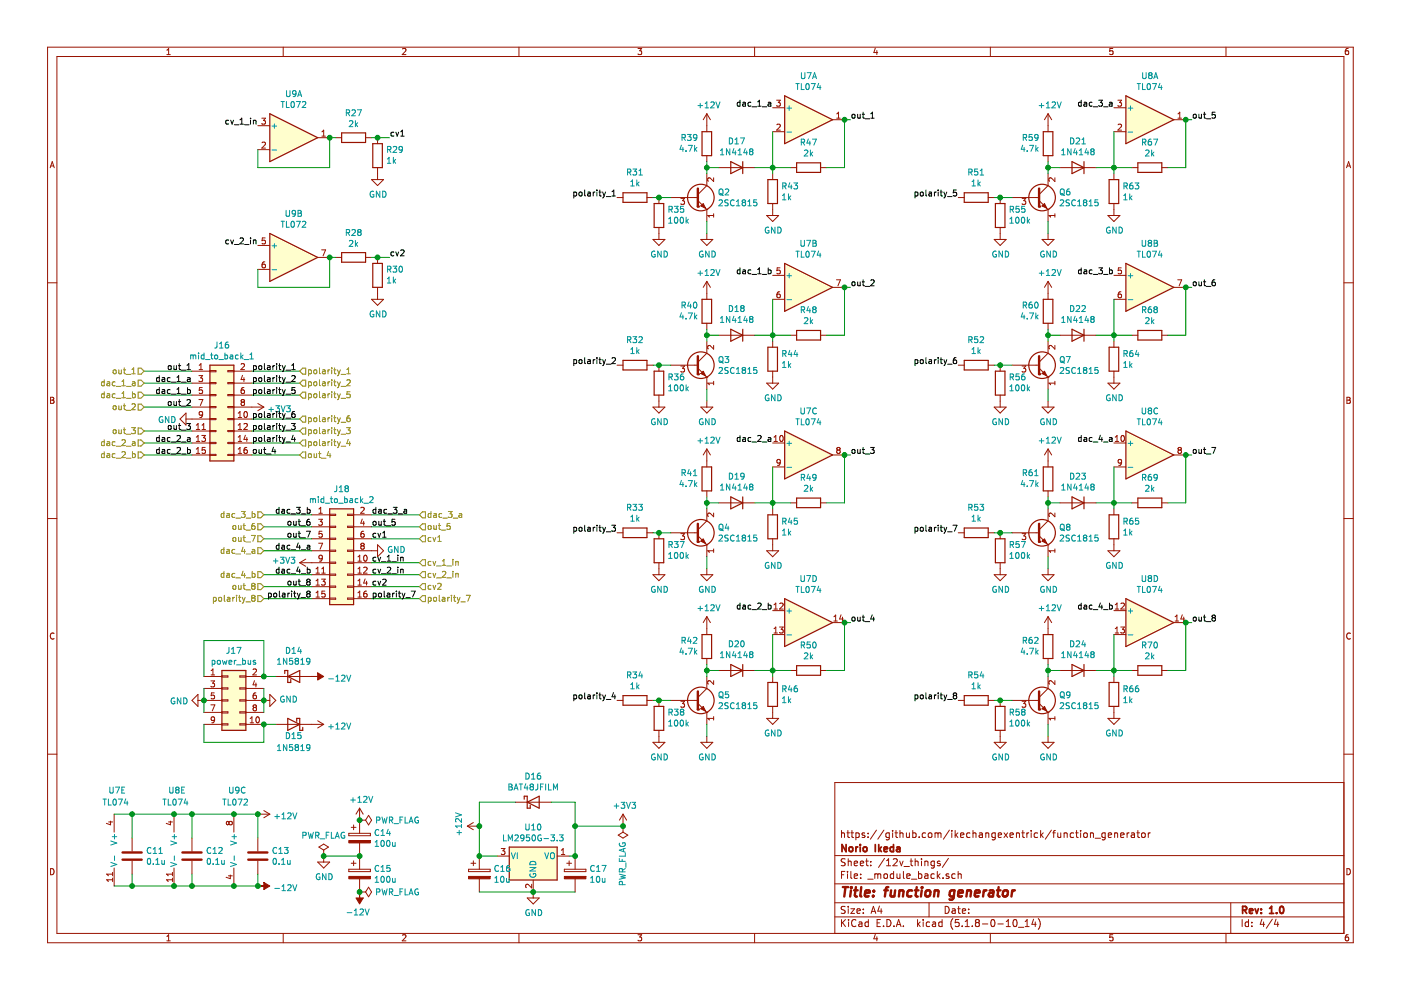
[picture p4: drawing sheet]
<svg xmlns="http://www.w3.org/2000/svg" width="297mm" height="210mm" viewBox="0 0 297 210" stroke-linecap="round" stroke-linejoin="round" font-family="sans-serif">
<path d="M.1 0h297v209.9h-297z" fill-rule="evenodd" fill="#fff" stroke="#fff" stroke-width=".21"/>
<g fill="none" stroke="#981200" stroke-width=".21">
<path d="M10.1 10h276.8v189.9h-276.8zM12.1 12h272.8v185.9h-272.8zM35.4 11.6h.7M35.4 10.6l.4-.3v1.3M60 10v2M85.3 10.4l.5-.1 .3 .3-.8 1h.8M110 10v2M135.3 10.3h.8l-.5 .5 .4 .1v.5l-.2 .2-.5-.2M160 10v2M185.6 10.2l-.3 .9h.8M185.9 10.7v.9M210 10v2"/>
<path d="M235.9 10.3h-.6v.6l.6-.1v.6l-.1 .2-.5-.2M259.9 10v2M285.9 10.3h-.4l-.2 .3-.1 .7 .3 .3 .4-.2v-.6h-.4l-.3 .2M10.6 35.6l.5-1.3 .4 1.3M10.7 35.2h.7M54.7 31.7h2.5M54.7 26.7h2.5M55.5 25.1h.8l-.4 .4 .3 .2 .1 .4-.3 .2-.5-.1M55.6 30.3l.4-.2 .3 .4-.8 .9h.8M67.4 29.2h2.5M68.2 28.9h.8M68.2 27.9l.4-.3v1.3"/>
<path d="M71.2 29.2h1.2M77.5 29.2h1.3M78.8 38.1h2.5l-1.3 1.2zM80 29.2v1.3M80 35.5v2.6M285.5 35.6l.4-1.3 .5 1.3M285.6 35.2h.6M10.1 60h2M54.7 52h2.5M54.7 57.1h2.5M56.2 55.5h-.3a.79 .79 0 0 0-.1 1.3l.4-.1 .1-.4-.3-.3h-.2l-.2 .3M56.2 50.4h-.6v.7l.4-.2 .3 .3v.3l-.3 .2-.4-.1"/>
<path d="M67.4 54.6h2.5M68.2 53h.8l-.5 1.2M71.2 54.6h1.2M77.5 54.6h1.3M80 54.6v1.2M284.9 60h2M40.7 78.7h3.8M42.2 79.6h.8l-.5 .5 .4 .1 .1 .5-.3 .2-.5-.1M42.2 78.4h.8M42.2 77.5l.4-.4v1.3M44.5 78.6h1.3v.2h-1.3zM48.3 78.6h1.3v.2h-1.3z"/>
<path d="M49.6 78.7h3.8M51.1 77.2l.5-.1 .2 .4-.7 .9h.7M51.4 79.6l-.3 .9h.8M78.8 63.5h2.5l-1.3 1.2zM80 60.9v2.6M10.7 84.2h.5l.2 .3-.2 .3 .3 .3-.3 .4h-.5zM10.7 84.8h.5M39.4 88.8h5.1M39.4 87.6v2.5l-1.2-1.3zM40.7 86.3h3.8M40.7 91.4h3.8M40.7 93.9h3.8"/>
<path d="M40.7 96.5h3.8M40.7 81.2h3.8M40.7 83.8h3.8M41.6 91.1h.8M41.6 90.1l.4-.3v1.3M41.6 92.7l.4-.4v1.3M41.6 95.2l.4-.3v1.2M41.6 93.6h.8M41.6 96.1h.8M42.2 84.7h.8l-.5 1.3M42.8 92.3h.8l-.5 .5 .4 .1 .1 .5-.3 .2-.5-.1M42.8 91.1h.8"/>
<path d="M42.8 90.1l.4-.3v1.3M42.9 82.2h-.6l-.1 .6 .5-.1 .3 .2v.3l-.3 .2-.5-.1M43 87.8l-.3 .2h-.3l-.2-.2 .1-.4 .4-.1 .3 .2-.2 .9-.4 .1M43.5 94.9h-.6l-.1 .6 .5-.2 .3 .3v.3l-.3 .2-.5-.1M44.5 81.1h1.3v.3h-1.3zM44.5 83.6h1.3v.3h-1.3zM44.5 86.2h1.3v.2h-1.3zM44.5 88.7h1.3v.3h-1.3zM44.5 91.3h1.3v.2h-1.3zM44.5 93.8h1.3v.3h-1.3zM44.5 96.3h1.3v.3h-1.3zM48.3 81.1h1.3v.3h-1.3z"/>
<path d="M48.3 83.6h1.3v.3h-1.3zM48.3 86.2h1.3v.2h-1.3zM48.3 88.7h1.3v.3h-1.3zM48.3 91.3h1.3v.2h-1.3zM48.3 93.8h1.3v.3h-1.3zM48.3 96.3h1.3v.3h-1.3zM49.6 88.8h3.8M49.6 86.3h6.3M49.6 91.4h3.8M49.6 93.9h3.8M49.6 96.5h3.8M49.6 81.2h3.8"/>
<path d="M49.6 83.8h3.8M50.5 88.5h.7M50.5 87.6l.4-.3v1.2M50.5 90.1l.4-.3v1.3M50.5 92.7l.4-.4v1.3M50.5 95.2l.4-.3v1.2M50.5 91.1h.7M50.5 93.6h.7M50.5 96.1h.7M51.4 85.3l-.3-.3 .3-.3h.2l.2 .3-.2 .3M51.4 85.3l-.3 .2v.3l.3 .2 .3-.1 .1-.1v-.3l-.2-.2M51.4 85.3h.2"/>
<path d="M51.7 89.9l.5-.1 .3 .3-.8 1h.8M51.7 80.1v.8M51.7 82.2h-.2a.79 .79 0 0 0-.1 1.2h.3l.1-.5-.2-.2h-.2l-.3 .2M51.8 87.4l.2-.1a.67 .67 0 0 1 .5 .6 .67 .67 0 0 1-.5 .6l-.3-.5zM52 92.3l-.3 .9h.8M52.3 94.9l-.4 .1-.2 .4 .1 .6 .5 .1 .2-.2-.2-.5-.3-.1-.3 .3M52.3 92.8v.8M54.7 85.5l1.2 .8M55.9 86.3l-1.2 .8M285.6 84.2h.4l.3 .3-.3 .3 .3 .3-.2 .4h-.5zM285.6 84.8h.4M10.1 109.9h2"/>
<path d="M63.5 119.3l1.3 .8M63.5 119.3h6.4M64.8 118.6l-1.3 .7M66.1 116.8h3.8M66.1 109.2h3.8M66.1 111.7h3.8M66.1 114.2h3.8M67.6 110.1h.7l-.4 .5 .4 .1v.4l-.2 .3-.5-.2M67.6 115.2h.8l-.5 1.2M67.6 108.8h.7M67.6 107.9l.4-.3v1.2M68.3 112.6h-.6l-.1 .6 .5-.1 .2 .3v.3l-.2 .2-.5-.1"/>
<path d="M68.3 118.3l-.2 .2-.4-.1-.1-.1 .1-.5 .4-.1 .2 .3-.1 .9-.5 .1M69.9 109h1.3v.3h-1.3zM69.9 111.6h1.3v.2h-1.3zM69.9 114.1h1.3v.3h-1.3zM69.9 116.6h1.3v.3h-1.3zM69.9 119.2h1.3v.2h-1.3zM73.7 119.2h1.3v.2h-1.3zM73.7 114.1h1.3v.3h-1.3zM73.7 111.6h1.3v.2h-1.3zM73.7 109h1.3v.3h-1.3zM73.7 116.6h1.3v.3h-1.3zM75 119.3h3.8"/>
<path d="M75 116.8h5M75 109.2h3.8M75 111.7h3.8M75 114.2h3.8M75.9 119h.7M75.9 118.1l.4-.4v1.3M76.5 107.7l.5-.1 .2 .3-.8 .9h.8M76.7 115.7l-.2-.2 .2-.3h.3l.2 .2-.2 .3M76.7 115.7l-.2 .3v.2l.2 .2h.4l.1-.2v-.2l-.2-.3M76.7 115.7h.3M76.8 110l-.3 .9h.8M77.1 110.5v.9"/>
<path d="M77.1 112.6h-.2a.79 .79 0 0 0-.2 1.3h.4l.1-.5-.2-.3h-.3l-.2 .3M77.2 117.8l.2-.1a.67 .67 0 0 1 .5 .6 .67 .67 0 0 1-.5 .7l-.3-.5zM80 115.5l1.3 1.3-1.3 1.2zM284.9 109.9h2M11.5 134.3a.58 .58 0 0 0-.8 .5 .58 .58 0 0 0 .8 .6M66.1 121.9h3.8M66.1 124.4h3.8M66.1 126.9h3.8M67 121.5h.7M67 120.6l.4-.3v1.2M67 123.1l.4-.3v1.3M67 125.7l.4-.4v1.3"/>
<path d="M67 124.1h.7M67 126.6h.7M68.2 122.8h.8l-.5 .5 .4 .1 .1 .4-.3 .3-.5-.2M68.2 121.5h.8M68.2 120.6l.4-.3v1.2M68.9 125.3h-.6l-.1 .6 .5-.1 .3 .3v.3l-.3 .2-.5-.1M69.9 121.7h1.3v.3h-1.3zM69.9 124.3h1.3v.2h-1.3zM69.9 126.8h1.3v.3h-1.3zM73.7 121.7h1.3v.3h-1.3zM73.7 124.3h1.3v.2h-1.3zM73.7 126.8h1.3v.3h-1.3z"/>
<path d="M75 121.9h3.8M75 124.4h3.8M75 126.9h3.8M75.9 120.6l.4-.3v1.2M75.9 123.1l.4-.3v1.3M75.9 125.7l.4-.4v1.3M75.9 121.5h.7M75.9 124.1h.7M75.9 126.6h.7M77.1 120.4l.5-.1 .2 .3-.7 .9h.7M77.4 122.7l-.3 .9h.8M77.7 125.3l-.4 .2-.2 .4 .1 .6h.5l.1-.1-.1-.5-.3-.1-.3 .3"/>
<path d="M77.7 123.2v.9M222.2 130.7v3.8M222.2 139.6v1.3M222.2 130.7l-.8 1.3M222.2 130.7l.8 1.3M286.3 134.3a.58 .58 0 0 0-.8 .5 .58 .58 0 0 0 .8 .6M10.1 159.9h2M58.5 153.6h7.6M58.5 143.4h7.6M203.2 148.5h1.2M209.5 148.5h1.3M210.8 157.4h2.5l-1.2 1.3z"/>
<path d="M212.1 148.5v1.3M212.1 154.9v2.5M219.7 148.5h.5M220.3 149.1l1.9 1.9M220.9 157.4h2.6l-1.3 1.3zM222.2 151h.1M222.2 146l-1.9 1.9M222.2 156.1v1.3M224.7 142.2h7.7M234.9 152.3h2.5l-1.2 1.3zM236.2 143.4v1.3M236.2 149.8v2.5"/>
<path d="M240 142.2h1.2M246.3 142.2h1.3M284.9 159.9h2M23 174.3h.9M23.4 174.1v.8l-.8-.3M24.2 172.6v3.8M28 177.7v2.8M35.7 174.3h.9M36.1 174.1v.8l-.9-.3M36.9 172.6v3.8M40.7 177.7v2.8M48.5 174.4l-.2-.3-.3 .3v.2l.2 .3 .3-.3"/>
<path d="M48.5 174.4l.3-.3h.2l.3 .3-.1 .4-.2 .1h-.2l-.3-.3M48.5 174.4v.2M49.6 172.6v3.8M54.7 177.7v2.8M54.7 172.6h2.5M55.9 171.9l1.3 .7M57.2 172.6l-1.3 .8M67.6 179.6l1-.6 1 .6-1 .6zM74 176.7h4.5v.5h-4.5zM74.5 175.4h1M75 174.9v1M76.2 171.4v5.3"/>
<path d="M76.2 178.7v5.6M76.2 171.4l-.7 1.2M76.2 171.4l.8 1.2M109.2 170.1h7.7M178.4 176.1v1.5M178.4 176.7l.2-.1 .4 .1 .1 .9M179.6 176.6h.5M179.8 176.1v1.3l.3 .2M180.4 176.6h.6M180.6 176.1v1.3l.4 .2M181.5 176.7l.4-.1 .3 .3-.1 .5-.2 .2-.4-.1M181.5 176.6v1.5"/>
<path d="M183.3 176.7l-.3-.1-.2 .2v.2l.5 .1v.4h-.5M184.1 177.4v.2M184.1 176.7v.1M185.8 176l-1.3 1.9M187.4 176l-1.3 1.9M188.5 176.7l-.4-.1-.3 .3 .1 .5 .2 .2 .4-.1M188.5 176.6v1.2l-.3 .3-.3-.1M189.3 176.1v.1M189.3 176.6v1M189.7 176.6h.6M190 176.1v1.3l.3 .2M190.8 176.1v1.5"/>
<path d="M190.8 176.7l.2-.1 .4 .1 .1 .9M192.2 176.6l.1 .9 .3 .1 .2-.2M192.8 176.6v1M193.5 176.7l.5-.1 .2 .3-.1 .6h-.6M193.5 176.1v1.5M194.9 177.4v.2M196.2 176.7l-.4-.1-.3 .3 .2 .6h.5M196.9 176.7l.2-.1 .4 .1v.7l-.2 .2-.4-.2zM198.2 176.7l.5-.1 .2 .2M198.2 176.6v1M198.9 176.8l.2-.2 .3 .1 .1 .9M198.9 176.8v.8"/>
<path d="M201.3 176l-1.3 1.9M201.8 176.1v.1M201.8 176.6v1M202.5 176.1v1.5M202.7 177l.4 .6M203.1 176.6l-.6 .5M203.7 177.1l.7-.2-.1-.2-.4-.1-.2 .2v.7h.6M205.7 176.7l-.5-.1-.3 .3 .2 .6h.6M206.3 176.7l.2-.1 .4 .1v.9M206.3 176.1v1.5M207.6 176.7h.6l.1 .9M208.3 176.9l-.5 .1-.2 .2 .2 .4 .5-.1"/>
<path d="M209 176.7l.2-.1 .4 .1v.9M209 176.6v1M211 176.7l-.4-.1-.3 .3 .1 .5 .2 .2 .4-.1M211 176.6v1.2l-.3 .3-.3-.1M211.6 177.1l.8-.2-.1-.2-.4-.1-.3 .2 .1 .7h.6M212.9 176.6l.7 1M213.6 176.6l-.7 1M214.1 177.1l.7-.2v-.2l-.4-.1-.3 .2 .1 .7h.6M215.5 176.7l.2-.1 .4 .1v.9M215.5 176.6v1M216.6 176.6h.6M216.9 176.1v1.3l.3 .2"/>
<path d="M217.7 176.6v1M218.1 176.6l-.4 .3M218.6 176.1v.1M218.6 176.6v1M220 176.7l-.4-.1-.3 .3v.5l.3 .2 .4-.1M220.6 176.1v1.5M220.8 177l.4 .6M221.2 176.6l-.6 .5M222.9 176l-1.3 1.9M223.2 176.6h.6M223.8 176.1l-.4 .2v1.3M224.3 176.6v.9l.4 .1 .2-.2"/>
<path d="M224.9 176.6v1M225.6 176.7l.2-.1 .4 .1 .1 .9M225.6 176.6v1M227.6 176.7l-.4-.1-.3 .3 .1 .5 .2 .2 .4-.1M228 176.6h.6M228.3 176.1v1.3l.3 .2M229.1 176.1v.1M229.1 176.6v1M229.8 176.7l.3-.1 .4 .1v.7l-.2 .2-.5-.2zM231.2 176.7l.2-.1 .4 .1v.9M231.2 176.6v1M232.2 177.7h1.1"/>
<path d="M234.3 176.7l-.4-.1-.3 .3 .1 .5 .2 .2 .4-.1M234.3 176.6v1.2l-.3 .3-.3-.1M235 177.1l.7-.2-.1-.2-.4-.1-.2 .2v.7h.6M236.3 176.7l.2-.1 .4 .1 .1 .9M236.3 176.6v1M237.6 177.1l.7-.2v-.2l-.5-.1-.2 .2 .1 .7h.6M239 176.6v1M239.4 176.6l-.4 .3M239.9 176.7h.6v.9M240.5 176.9l-.5 .1-.2 .2 .2 .4 .5-.1M241 176.6h.6M241.2 176.1v1.3l.4 .2"/>
<path d="M242.1 176.7l.2-.1 .4 .1v.7l-.2 .2-.4-.2zM243.5 176.6v1M243.9 176.6l-.4 .3M284.9 165.9h-107.9v32M10.7 184.2a.65 .65 0 0 1 .8 .6 .65 .65 0 0 1-.8 .7zM23.9 185v.7M23.9 186.2v.7M23.9 186.5h-1.3l.4 .4M23.9 185.3h-1.3l.4 .4M24.2 184v3.9M28 182.5v2.8M35.4 198.5l.4-.3v1.3"/>
<path d="M35.4 199.5h.7M36.6 186.5h-1.3l.3 .4M36.6 185.3h-1.3l.3 .4M36.6 185v.7M36.6 186.2v.7M36.9 184v3.9M40.7 182.5v2.8M48.4 185.7h.9M48.8 185.5v.8l-.9-.3M49.6 184v3.9M54.7 182.5v2.8M60 197.9v2"/>
<path d="M67.4 182.8h2.5l-1.3 1.2zM68.6 181.5h.1M68.6 180.2v2.6M74 184.3h4.5v.5h-4.5zM74.5 183h1M75 182.5v1M76.2 186.3v2.8M85.3 198.3l.5-.1 .3 .3-.8 1h.8M110 197.9v2M135.3 198.2h.8l-.5 .5 .4 .1v.6l-.2 .1-.5-.1M160 197.9v2M177 194.4h107.9"/>
<path d="M177 191.4h107.9M177 187.4h107.9M177 181.4h107.9M178.4 185.5h.5M178.4 195v1.5M178.6 195.6l.7 .9M179.1 184.8h-.7v1.5M179.2 192.2h-.6l-.3 .2 .2 .4 .6 .3v.4l-.2 .2-.6-.1M179.2 182.1h-.6l-.3 .2 .2 .4 .6 .3v.4l-.2 .2-.6-.1M179.3 195l-.9 .8M179.7 184.8v.1M179.7 185.3v1"/>
<path d="M179.8 182.1v1.5M179.8 192.2v.1M179.8 192.7v1M179.8 182.7l.2-.1h.4l.1 1M179.9 195v.1M179.9 195.5v1M180.4 192.7h.8l-.8 1h.8M180.4 184.8v1.3l.2 .2M181.1 183.1l.7-.2v-.3h-.5l-.2 .2 .1 .7h.6M181.1 185.8l.7-.2v-.3h-.5l-.2 .2 .1 .7h.6M181.5 195.1a.59 .59 0 0 0-.8 0 .59 .59 0 0 0-.1 .7 .56 .56 0 0 0 .2 .6 .56 .56 0 0 0 .7-.1M181.7 193.2l.7-.2-.1-.2-.4-.1-.2 .2 .1 .7h.5"/>
<path d="M182.1 195.5h.6l.1 1M182.4 183.1l.7-.2-.1-.3h-.4l-.2 .2 .1 .7h.5M182.5 186.1v.2M182.5 185.3v.2M182.8 195.8l-.5 .1-.3 .2 .3 .4 .5-.1M183 193.5v.2M183 192.8v.1M183.5 182.6h.6M183.7 182.1v1.3l.4 .2M184 186.4h1.1M184.1 195.5h-.4l-.3 .2 .1 .6 .2 .2 .4-.1M184.1 195v1.5"/>
<path d="M184.6 183.4v.2M184.6 182.6v.2M184.7 193.7l.5-1.5 .5 1.5M184.8 193.2h.8M185.5 185.4l.4-.1 .2 .2M185.5 185.3v1M185.6 198.1l-.3 .9h.8M185.9 198.6v.9M186 195.7h.5M186.1 185.5l.2-.2h.4v1M186.1 185.5v.8M186.5 192.1l-.4 1.1h1"/>
<path d="M186.7 195h-.7v1.5h.7M186.8 192.7v1M187.3 196.3v.2M187.5 185.4l.2-.1 .4 .1v.7l-.2 .2-.4-.2zM187.5 182l-1.2 1.9M188 183.6h.8M188 182.5l.4-.4v1.5M188 195a.76 .76 0 0 1 .9 .7 .76 .76 0 0 1-.9 .8zM189.4 182.2l.6-.1 .2 .4-.9 1.1h.9M189.5 185.3h-.5l-.2 .2v.6l.2 .2 .5-.1M189.5 184.8v1.5M189.5 196.3v.2"/>
<path d="M190 196.5l.5-1.5 .5 1.5M190.2 196h.7M190.2 185.3v.9l.4 .1 .2-.2M190.8 182.6l.3 1 .4-1M190.8 185.3v1M191.5 196.3v.2M191.5 184.8v1.3l.2 .2M191.7 183.7h1.1M192.3 185.8l.7-.2-.1-.3h-.4l-.2 .2v.7h.6M193 182.6h.5M193.2 182.1v1.3l.3 .2M193.2 186.4h1.2"/>
<path d="M194 182.7l.2-.1h.4l.1 1M194 182.1v1.5M194.5 195v1.5M194.7 195.9l.4 .6M194.7 185.3h.5l.3 .2-.1 .6-.2 .2-.5-.1M194.7 184.8v1.5M195.1 195.5l-.6 .5M195.4 182.1v.1M195.4 182.6v1M195.7 195v.1M195.7 195.5v1M196.1 185.3h.6v1"/>
<path d="M196.1 182.7l.2-.1h.4v1M196.1 182.6v1M196.7 185.6l-.5 .1-.2 .2 .2 .4 .5-.1M197 191.4v3M197.1 195.5h-.4l-.3 .2v.6l.3 .2 .4-.1M197.7 195.5h.6l.1 1M198.1 185.3h-.4l-.3 .2 .1 .6 .2 .2 .4-.1M198.1 182.6h-.4l-.3 .3 .1 .5 .2 .2 .4-.1M198.1 182.6v1.2l-.3 .3-.3-.1M198.4 195.8l-.7 .3 .2 .4 .5-.1M198.7 184.8v1.5M198.9 185.7l.4 .6"/>
<path d="M199.3 182.6h-.3l-.3 .2 .1 .2 .5 .1v.4h-.6M199.3 185.3l-.6 .5M199.7 195.5h-.4l-.3 .2 .1 .6 .2 .2 .4-.1M199.7 195v1.5M199.9 186.1v.2M200.4 192.2a.75 .75 0 0 1 .8 .7 .75 .75 0 0 1-.8 .8zM201.1 182l-1.3 1.9M201.2 185.3h-.4l-.2 .2 .1 .2 .5 .1v.4h-.6M201.9 192.8h.6v.9M202 194.8a1.71 1.71 0 0 0 0 2.2M202.5 185.3h-.4l-.3 .2 .1 .6 .2 .2 .4-.1M202.5 193l-.5 .1-.2 .2 .2 .4 .5-.1"/>
<path d="M203 192.7h.6M203.1 185.4l.3-.1h.3l.1 1M203.1 184.8v1.5M203.2 192.2v1.3l.4 .2M203.3 195h-.7l-.1 .7 .7-.1 .2 .2-.1 .5-.2 .2-.6-.2M204 196.3v.2M204 193.2l.7-.2v-.2l-.5-.1-.2 .2 .1 .7h.6M204.6 196.5h.9M204.6 195.4l.5-.4v1.5M205.4 193.5v.2M205.4 192.8v.1M206.1 196.3v.2"/>
<path d="M207.1 195.6l-.3-.3 .3-.3 .5 .1v.4l-.2 .1M207.1 195.6l-.3 .3 .1 .4 .2 .2 .4-.1 .1-.2v-.5l-.2-.1M207.1 195.6h.3M208.3 195.9h1.1M210 197.9v2M210.3 195h.1a.8 .8 0 0 1 .6 .7 .8 .8 0 0 1-.6 .8 1 1 0 0 1-.1-1.5zM211.6 195.9h1.1M213.3 196.5h.9M213.3 195.4l.5-.4v1.5M215 195h.1a.8 .8 0 0 1 .6 .7 .8 .8 0 0 1-.6 .8 .97 .97 0 0 1-.1-1.5zM215.9 196.6h1.2M217.4 196.5h.8"/>
<path d="M217.4 195.4l.4-.4v1.5M219.1 194.9l-.3 1.1h.9M219.5 195.5v1M220.1 194.8a1.71 1.71 0 0 1 0 2.2M235.9 198.2h-.6v.6l.6-.1v.7l-.1 .1-.5-.1M259.9 197.9v2M260.9 191.4v6.5M263.4 195v1.5M264.7 195.5h-.4l-.3 .2 .1 .7h.6M264.7 195v1.5M265.4 196.3v.2M265.4 195.5v.2"/>
<path d="M267.5 194.9l-.3 1.1h.9M267.9 195.5v1M269.8 194.9l-1.3 1.9M270.5 194.9l-.3 1.1h.9M270.9 195.5v1M285.6 184.2a.65 .65 0 0 1 .7 .6 .65 .65 0 0 1-.7 .7zM285.9 198.2h-.4l-.2 .3-.1 .7 .3 .3 .4-.1v-.7h-.4l-.3 .2"/>
</g>
<g fill="none" stroke="#981200" stroke-width=".38">
<path d="M179.4 179.1v1.5l-.9-1.5v1.5M180.1 179.7l.2-.1 .4 .1 .1 .6-.1 .2-.4 .1-.2-.2zM181.5 179.6v1M181.9 179.6l-.4 .3M182.4 179.1v.1M182.4 179.6v1M183.1 179.7l.2-.1 .4 .1 .1 .6-.1 .2-.4 .1-.2-.2zM185.6 179.1v1.5M186.3 179.1v1.5M186.9 179.6l-.6 .5M189.4 179.7l-.4-.1-.3 .3 .1 .5 .2 .2 .4-.1M189.4 179.1v1.5"/>
<path d="M190.1 179.7h.6l.1 .9M190.8 179.9l-.5 .1-.2 .2 .2 .4 .5-.1M186.4 180l.5 .6M187.5 180.1l.7-.2-.1-.2-.4-.1-.2 .2v.7h.6M263.5 193l.7-.1 .1-.2-.1-.4-.2-.1h-.5v1.5M263.8 193l.5 .7M264.9 193.2l.7-.2-.1-.2-.4-.1-.2 .2 .1 .7h.5M266.1 192.7l.4 1 .3-1M267.4 193.5v.2M267.4 192.8v.1M269.2 193.7h.8M269.2 192.6l.4-.4v1.5"/>
<path d="M270.7 193.5v.2M271.5 192.3l.2-.1a.8 .8 0 0 1 .5 .7 .8 .8 0 0 1-.5 .8l-.4-.6z"/>
</g>
<g fill="none" stroke="#981200" stroke-width=".51">
<path d="M220.3 146.6v3.8M26 182.3h4M26 180.7h4M38.7 182.3h4M38.7 180.7h4M52.6 182.3h4.1M52.6 180.7h4.1M178.7 188.1h1.1M179.3 188.1l-.3 2M180.4 188.8l-.2 1.3M180.5 188.1v.2M180.5 188.1l.1 .1-.1 .1"/>
<path d="M181.1 188.8h.7M181.5 188.1l-.3 1.7 .1 .2 .4 .1M182.6 188.1l-.2 1.7 .2 .3M183.4 189.4l1-.2-.1-.4h-.5l-.4 .2v1h.8M185.1 189.9v.2M185.3 188.8l.1 .1-.2 .1M185.3 188.8l-.1 .2M187.5 188.8h.7M188.3 188.1l-.4 .1-.1 .2-.2 1.7M188.9 188.8v1.2l.4 .1 .3-.2M189.8 188.8l-.2 1.3M190.7 188.9l.3-.1h.5l-.1 1.3"/>
<path d="M190.7 188.8l-.1 1.3M193.4 188.8h-.8l-.2 .3-.1 .6 .4 .4 .5-.1M194 188.8h.7M194.4 188.1l-.3 1.7 .1 .2 .4 .1M195.4 188.8l-.2 1.3M195.5 188.1v.2M196.3 188.9l.3-.1 .6 .1v.8l-.2 .3a.49 .49 0 0 1-.8-.3zM198.2 188.9l.3-.1h.4v1.3M198.2 188.8l-.2 1.3M202.4 188.8h-.6l-.3 .1-.2 .8 .3 .4 .6-.1M202.4 188.8l-.3 1.8a.53 .53 0 0 1-.8 .1M203.2 189.4l.9-.2v-.4h-.8l-.2 1 .3 .3 .6-.1"/>
<path d="M205 188.9l.4-.1h.4v1.3M205.1 188.8l-.2 1.3M206.7 189.4l1-.2-.1-.4h-.7l-.3 1 .3 .3 .6-.1M208.6 188.8l-.2 1.3M209.2 188.8h-.4l-.2 .3M209.8 188.8h.8l-.1 1.3M210.6 189.2l-.7 .1a.4 .4 0 0 0-.3 .4 .4 .4 0 0 0 .3 .4l.6-.1M211.4 188.8h.7M211.7 188.1l-.2 1.7 .1 .2 .4 .1M212.8 188.9l.3-.1 .5 .1v.8l-.2 .3a.49 .49 0 0 1-.8-.3zM214.6 188.8l-.2 1.3M215.2 188.8h-.4l-.2 .3"/>
</g>
<g fill="none" stroke="#009596" stroke-width=".21">
<path d="M60.8 19.2v1.1l.2 .2 .4-.1 .1-.1v-1.1M62.8 19.8l-.3 .2h-.3l-.1-.7 .4-.1 .3 .3-.1 .7-.2 .2-.3 .1M57.7 31.8h1M57.7 26.7h1M58.2 26.2v1M59.6 21.5h.7M59.9 21.5v1.3M60.7 21.5v1.3h.6M61.8 21.7l.2-.2a.69 .69 0 0 1 .4 .7 .69 .69 0 0 1-.4 .6l-.3-.5zM62.8 21.5h.9l-.6 1.3M63.1 20.5l.4-1.3 .5 1.3M63.2 20.1h.6"/>
<path d="M64.1 21.7l.5-.2 .2 .4-.7 .9h.7M73.4 23.9h.6l.1-.5-.7-.1v1.2M73.7 23.9l.4 .6M74.1 25.7l.5-.1 .2 .3-.8 1h.8M74.6 23.4l.5-.1 .3 .3-.8 .9h.8M75.4 25.6v1.3M75.5 26.4l.3 .5M75.8 23.3h.8l-.5 1.2M75.8 26l-.4 .5M82.1 33.7l.4-.3v1.2M82.1 34.6h.8M82.2 31.7h.6v-.5l-.6-.2v1.3"/>
<path d="M82.5 31.7l.4 .6M83.4 31.2l.5-.2 .2 .4-.8 .9h.8M83.4 33.4v1.2M83.5 34.1l.4 .5M83.9 33.8l-.5 .5M85.3 31.6l-.2 .2h-.4l-.1-.6 .5-.2 .2 .3v.7l-.2 .3h-.4M57.7 52.1h1M57.7 57.2h1M58.2 51.6v1M59.6 46.9h.7M59.9 46.9v1.3M60.7 44.6v1l.2 .3 .4-.1 .1-.2v-1"/>
<path d="M60.7 46.9v1.3h.6M61.8 47l.2-.1a.69 .69 0 0 1 .4 .6 .69 .69 0 0 1-.4 .7l-.3-.5zM62.7 45.2l-.3 .2-.3-.1-.2-.1 .1-.5 .4-.1 .3 .3-.1 .7-.2 .2-.3 .1M62.8 46.9h.9l-.6 1.3M63.2 44.6h.4l.3 .3-.3 .3 .3 .2-.1 .4-.6 .1zM63.2 45.2h.4M64.1 47l.5-.1 .2 .4-.7 .9h.7M73.4 49.3h.6l.1-.5-.7-.1v1.2M73.7 49.3l.4 .6M74.1 51.1l.5-.1 .2 .3-.8 .9h.8M74.6 48.8l.5-.1 .3 .3-.8 .9h.8M75.4 51v1.2"/>
<path d="M75.5 51.8l.3 .4M75.8 51.4l-.4 .5M76.1 49.2l-.3-.2 .3-.3h.2l.3 .2-.3 .3M76.1 49.2l-.3 .3 .1 .3 .2 .1h.3l.2-.2v-.2l-.3-.3M76.1 49.2h.2M79.2 40.6a.59 .59 0 0 0-.7 .6 .59 .59 0 0 0 .7 .6l.1-.5h-.3M80.5 40.5v1.3l-.7-1.3v1.3M81.1 40.5a.64 .64 0 0 1 .8 .7 .64 .64 0 0 1-.8 .6zM82.1 59.1l.4-.4v1.3M82.2 57.1l.6-.1v-.4l-.6-.2v1.3M82.5 57.1l.4 .6M83.3 56.4h.8l-.4 .5 .4 .1v.6l-.2 .1-.6-.1"/>
<path d="M83.4 58.7v1.3M83.5 59.5l.4 .5M83.9 59.2l-.5 .5M84.7 56.6l.2-.2a.67 .67 0 0 1 .4 .7 .67 .67 0 0 1-.4 .6l-.3-.5zM40.4 75.4l.4-.1 .2 .1M40.4 75.3v.8M41 75.4l.1-.1h.3l.1 .8M41 75.4v.7M42.1 74.8v.2M42.1 75.3v.8M43.3 75.3h-.4l-.2 .2 .1 .6h.5M43.3 74.8v1.3"/>
<path d="M43.6 76.2h.9M44.6 75.3h.5M44.8 74.8v1.1l.3 .2M45.6 75.4l.1-.1 .4 .1-.1 .7-.4-.1zM46 72.5v1.1l-.5 .2M46.4 76.2h1M46.5 73.8h.8M46.5 72.9l.4-.4v1.3M47.7 75.3h.3l.3 .2-.1 .6h-.5M47.7 74.8v1.3M48.4 72.5l-.5 .2-.1 .4v.6h.6l.1-.1-.1-.5-.4-.1-.2 .3M48.8 75.3h.5l.1 .8"/>
<path d="M49.4 75.6l-.7 .2 .1 .3h.6M50.5 75.3h-.4l-.2 .2 .1 .6h.5M51.1 74.8v1.3M51.2 75.6l.3 .5M51.5 75.3l-.4 .5M51.8 76.2h1M53 76.1h.7M53 75.2l.3-.4v1.3M79.2 66a.59 .59 0 0 0-.7 .6 .59 .59 0 0 0 .7 .5l.1-.4h-.3M80.5 65.9v1.3l-.7-1.3v1.3M81.1 65.9a.64 .64 0 0 1 .8 .7 .64 .64 0 0 1-.8 .6zM82.1 60h.8"/>
<path d="M34.5 88.4a.59 .59 0 0 0-.8 .6 .59 .59 0 0 0 .8 .5v-.4h-.2M35.8 88.3v1.3l-.7-1.3v1.3M36.4 88.3a.64 .64 0 0 1 .7 .7 .64 .64 0 0 1-.7 .6zM57 86.8h1M57.5 86.3v1M58.5 86h.8l-.5 .5 .4 .1 .1 .5-.3 .2-.5-.1M59.6 86l.4 1.3 .5-1.3M60.8 86h.7l-.4 .5 .4 .1v.6l-.2 .1-.5-.1M58 118.9h1M58.4 118.4v1M59.4 118.1h.8l-.4 .5 .3 .2 .1 .4-.2 .2-.6-.1M60.6 118.1l.4 1.3 .4-1.3"/>
<path d="M61.7 118.1h.8l-.4 .5 .4 .2v.5l-.2 .1-.6-.1M65.8 105.9l.4-.2 .1 .2M65.8 105.7v.9M66.3 105.9l.2-.2 .3 .1 .1 .8M66.3 105.9v.7M67.5 105.3v.1M67.5 105.7v.9M68.7 105.8l-.4-.1-.3 .3 .2 .5h.5M68.7 105.3v1.3M69 106.7h.9M70 105.7h.5M70.2 105.3v1.1l.3 .2"/>
<path d="M70.9 105.9l.2-.2 .4 .2-.1 .6-.5-.1zM71.4 103l-.1 1.1-.4 .2M71.8 106.7h1M71.9 104.3h.8M71.9 103.3l.4-.3v1.3M73.1 105.8l.3-.1 .3 .3-.1 .5h-.5M73.1 105.3v1.3M73.4 103.5l-.3 .3 .1 .3 .2 .2 .4-.1 .1-.2v-.2l-.3-.3M73.4 103.5l-.3-.2 .3-.3h.2l.3 .2-.3 .3M73.4 103.5h.2M74.2 105.8h.5v.8M74.7 106l-.6 .3 .1 .2h.5"/>
<path d="M75.9 105.8l-.4-.1-.2 .3 .1 .5h.5M76.4 105.3v1.3M76.6 106.1l.3 .5M76.9 105.7l-.5 .5M77.2 106.7h.9M78.4 105.4l.5-.1 .2 .4-.8 .9h.8M83 115.9a.59 .59 0 0 0-.7 .6 .59 .59 0 0 0 .7 .6l.1-.5h-.2M84.4 115.9v1.2l-.7-1.2v1.2M85 115.9a.64 .64 0 0 1 .7 .6 .64 .64 0 0 1-.7 .6zM58.8 139.9l.4-.3v1.2M60.7 137.3a.64 .64 0 0 1 .7 .6 .64 .64 0 0 1-.7 .6zM60.8 139.6v1.2l-.7-1.2v1.2"/>
<path d="M61.9 137.6l.4-.3v1.2M61.9 138.5h.8M62 139.6h-.6v.6l.1-.1h.5v.6l-.2 .1-.4-.1M63.4 137.2l-.3 .9h.8M63.8 137.7v.8M63.8 139.9l.3-.3v1.2M216.8 137.4l-.3 .9h.8M217 135.8l.6-.1v-.4l-.6-.2v1.3M217.1 137.9v.8M217.3 135.8l.4 .6M217.8 138.6v.1M218.3 137.4h.8l-.5 1.3"/>
<path d="M218.8 135.1h-.3a.79 .79 0 0 0-.1 1.3l.4-.1v-.6l-.4-.1-.3 .3M219.4 135.3l.4-.2 .3 .4-.8 .9h.8M219.6 137.4v1.3M219.7 138.2l.4 .5M220.1 137.9l-.5 .5M220.3 129h1M220.8 128.5v1M221.9 129.5h.7M221.9 128.6l.3-.4v1.3M223.1 128.3l.5-.1 .2 .4-.8 .9h.8M223.1 128.3h.1M224.1 128.2l.5 1.3 .4-1.3"/>
<path d="M225.1 139.4h.7M225.1 138.5l.4-.3v1.2M227 135.9a.64 .64 0 0 1 .7 .6 .64 .64 0 0 1-.7 .6zM227.1 138.2v1.2l-.7-1.2v1.2M227.9 138.1l-.3 .9h.8M228.2 136l.5-.1 .2 .3-.8 .9h.8M228.3 138.6v.8M228.8 139.4h.8M228.8 138.5l.4-.3v1.2M229.7 135.8l-.3 .9h.8M230 136.3v.8M230.4 138.1l-.3 .9h.7"/>
<path d="M230.7 138.6v.8M231.5 138.7l-.2 .3v.2l.2 .2h.3l.2-.2-.1-.4-.1-.1M231.5 138.7l-.2-.2 .2-.3 .4 .1v.3l-.1 .1M231.5 138.7h.3M242.2 136.8l.6-.1 .1-.5-.7-.1v1.3M242.5 136.8l.4 .6M242.9 138.6l.5-.2 .2 .4-.8 .9h.8M243.4 136.1h.8l-.5 1.3M244.2 138.4v1.3M244.3 139.2l.4 .5M244.7 138.9l-.5 .4M244.8 136.2l.2-.1a.67 .67 0 0 1 .4 .7 .67 .67 0 0 1-.4 .6l-.3-.5z"/>
<path d="M58.8 159.1h.7M58.8 158.2l.4-.3v1.2M58.8 140.8h.7M60.7 155.3a.64 .64 0 0 1 .7 .7 .64 .64 0 0 1-.7 .6zM60.8 157.9v1.2l-.7-1.2v1.2M61.9 156.6h.7M61.9 155.7l.4-.4v1.3M62 157.9h-.6v.6l.1-.1h.5v.6l-.2 .1-.4-.1M62.8 158.4l-.2 .3v.2l.2 .2h.4l.1-.2-.1-.4-.2-.1M62.8 158.4l-.2-.2 .2-.3 .4 .1v.3l-.2 .1M62.8 140.1l-.2-.2 .2-.3 .4 .1v.3l-.2 .1M62.8 140.1l-.2 .3v.2l.2 .2h.4l.1-.2-.1-.4-.2-.1"/>
<path d="M62.8 158.4h.2M62.8 140.1h.2M63.8 155.3h-.6l-.1 .6 .5-.1 .3 .3v.3l-.3 .2-.5-.1M63.8 159.1h.7M63.8 158.2l.3-.3v1.2M63.8 140.8h.7M65.7 158.4l-.2 .3-.4-.1-.1-.6 .5-.1 .2 .2v.7l-.2 .3h-.4M65.7 140.1l-.2 .3-.4-.1-.1-.6 .5-.1 .2 .2v.7l-.2 .3h-.4M205.4 143.1h.6l.1-.5-.7-.1v1.2M205.7 143.1l.4 .6M206.1 146h.7M206.1 145.1l.3-.3v1.2"/>
<path d="M207.3 142.5h-.6l-.1 .6 .2-.2 .5 .2v.5l-.2 .1-.5-.1M207.4 144.8v1.2M207.5 145.6l.3 .4M207.8 145.2l-.4 .5M208.1 142.4l-.3 .9h.8M208.4 142.9v.8M211.2 159.9a.59 .59 0 0 0-.7 .6 .59 .59 0 0 0 .7 .6l.1-.5h-.3M212.5 159.9v1.2l-.7-1.2v1.2M213.1 159.9a.64 .64 0 0 1 .8 .6 .64 .64 0 0 1-.8 .6zM214.1 153.9h.7M214.1 153l.4-.3v1.2M214.2 151h.6v-.5l-.6-.1v1.2"/>
<path d="M214.5 151l.4 .6M215.5 152.8l.1-.1a.67 .67 0 0 1 .5 .6 .67 .67 0 0 1-.5 .6l-.3-.4zM216.1 150.4h-.6l-.1 .6 .2-.2 .5 .2v.5l-.2 .1-.5-.1M216.6 150.6l.3-.2h.2l.2 .2M216.6 150.7l.3 .2M216.6 150.6v.1M216.6 152.8l.3-.1a.69 .69 0 0 1 .4 .6 .69 .69 0 0 1-.4 .6l-.4-.4zM216.9 150.9l-.3 .2v.4l.3 .1h.3l.1-.2v-.3l-.2-.2M216.9 150.9h.2M217.3 150.6v.1M217.3 150.7l-.2 .2M217.8 152.7v1.2"/>
<path d="M217.9 153.5l.4 .4M218.3 153.1l-.5 .5M221.3 159.9a.59 .59 0 0 0-.7 .6 .59 .59 0 0 0 .7 .6l.1-.5h-.2M222.7 159.9v1.2l-.7-1.2v1.2M223.3 159.9a.64 .64 0 0 1 .7 .6 .64 .64 0 0 1-.7 .6zM235.3 154.9a.59 .59 0 0 0-.7 .5 .59 .59 0 0 0 .7 .6l.1-.5h-.3M236.7 154.8v1.2l-.8-1.2v1.2M237.3 154.8a.64 .64 0 0 1 .7 .6 .64 .64 0 0 1-.7 .6zM238.3 149h.7M238.3 148.1l.3-.4v1.3M238.3 146.1l.6-.1 .1-.5-.7-.1v1.3M238.6 146.1l.4 .6"/>
<path d="M239.5 147.7v1.3M239.6 148.5l.4 .5M240 148.2l-.5 .4M240.1 145.4h-.2a.79 .79 0 0 0-.1 1.3l.4-.1v-.6l-.4-.1-.3 .2M241.3 145.4l-.4 .1-.2 .5 .1 .6h.5l.2-.2-.2-.4-.3-.1-.3 .2M21.8 169.4h.8M22.2 169.4v1.3M23 169.4v1.3h.6M23.3 166.9v1l.2 .3 .4-.1 .1-.2v-1M23.5 178.3l1.3 .4-1.3 .5M23.8 177.4h1M24.1 169.6l.2-.2a.69 .69 0 0 1 .4 .7 .69 .69 0 0 1-.4 .6l-.4-.5z"/>
<path d="M24.3 176.9v1M24.5 166.9h.8l-.5 1.3M25.1 169.4h.8l-.5 1.3M25.8 167.5h.4M26.4 166.9h-.6v1.3h.6M26.7 169.4l-.3 .9h.7M27 169.9v.8M32 179.8a.56 .56 0 0 0-.8 .5 .56 .56 0 0 0 .8 .5M34.5 169.4h.7M34.9 169.4v1.3M35.7 169.4v1.3h.6M36 166.9v1l.2 .3 .4-.1 .1-.2v-1"/>
<path d="M36.2 178.3l1.3 .4-1.3 .5M36.5 177.4h1M36.8 169.6l.1-.2a.69 .69 0 0 1 .5 .7 .69 .69 0 0 1-.5 .6l-.3-.5zM37 176.9v1M37.5 167.4l-.3 .3v.2l.3 .3 .4-.1 .1-.2-.1-.4-.2-.1M37.5 167.4l-.3-.2 .3-.3 .4 .1v.3l-.2 .1M37.5 167.4h.2M37.8 169.4h.8l-.5 1.3M38.5 167.5h.4M39.1 166.9h-.6v1.3h.6M39.4 169.4l-.3 .9h.7M39.7 169.9v.8"/>
<path d="M44.7 179.8a.56 .56 0 0 0-.8 .5 .56 .56 0 0 0 .8 .5M46.4 179.8l.5-.1 .2 .3-.8 .9h.8M47.2 169.4h.7M47.6 169.4v1.3M48.4 169.4v1.3h.6M48.7 166.9v1l.2 .3 .4-.1 .1-.2v-1M48.9 178.3l1.2 .4-1.2 .5M49.2 177.4h.9M49.5 169.6l.1-.2a.69 .69 0 0 1 .5 .7 .69 .69 0 0 1-.5 .6l-.3-.5zM49.7 176.9v1M50.5 169.4h.8l-.5 1.3M50.7 167.4l-.3 .3-.3-.1-.2-.2 .1-.4 .4-.1 .3 .2-.1 .8-.2 .2-.3 .1"/>
<path d="M51.7 169.6l.5-.2 .3 .4-.8 .9h.8M51.9 167a.56 .56 0 0 0-.7 .5 .56 .56 0 0 0 .7 .5M58.3 173.1h1M58.6 179.8a.56 .56 0 0 0-.7 .5 .56 .56 0 0 0 .7 .5M58.8 172.6v1M59.8 173.6h.7M59.8 172.7l.3-.4v1.3M60.3 179.7h.8l-.4 .5 .3 .1 .1 .4-.3 .2-.5-.1M61 172.5l.5-.2 .2 .4-.8 .9h.8M62.1 172.3l.4 1.3 .4-1.3M64.2 177.1h.6l.1-.5-.7-.1v1.2M65.4 176.5l.3 1.2 .2-.9 .2 .9 .3-1.2"/>
<path d="M66.9 177.1h.6l.1-.5-.7-.1v1.2M67.2 177.1l.4 .6M67.9 177.9h1M69.2 177.1h.4M69.8 176.5h-.6v1.2M70.3 176.5v1.2h.6M71.1 177.7l.4-1.2 .4 1.2M71.2 177.4h.6M73 176.5a.59 .59 0 0 0-.7 .6 .59 .59 0 0 0 .7 .6l.1-.5h-.3M74.4 169.6h1M74.8 169.1v1M75.9 170.1h.7"/>
<path d="M75.9 169.2l.3-.4v1.3M77.1 169l.5-.2 .2 .4-.8 .9h.8M78.2 168.8l.4 1.3 .4-1.3M79.5 179.5h.8M79.5 178.5l.4-.3v1.3M80.3 176a.56 .56 0 0 0-.8 .5 .56 .56 0 0 0 .8 .5M80.8 176.2l.4-.3v1.2M80.8 177.1h.7M80.9 178.3l.2-.1a.69 .69 0 0 1 .4 .6 .69 .69 0 0 1-.4 .7l-.3-.5zM82.1 178.3l.2-.1a.67 .67 0 0 1 .4 .6 .67 .67 0 0 1-.4 .7l-.3-.5zM82.3 175.8l-.3 .9h.8M82.6 176.3v.8"/>
<path d="M83.2 178.6l.1 .8 .5-.1M83.8 178.6v.9M107.9 166.8h.4M107.9 166.2l.6 .2 .1 .2-.3 .2 .3 .3-.1 .3-.6 .1zM109 167.5l.4-1.3 .4 1.3M109.1 167.1h.6M110.1 166.2h.7M110.4 166.2v1.3M111.5 166.2l-.3 .9h.8M111.5 163.9a.64 .64 0 0 1 .7 .6 .64 .64 0 0 1-.7 .7zM111.8 166.7v.8M112.6 166.8l-.2 .2v.3l.2 .2 .4-.1 .1-.1v-.4l-.3-.1"/>
<path d="M112.6 166.8l-.2-.3 .2-.3 .5 .2v.3l-.3 .1M112.6 166.8h.2M112.7 165.2h.7M112.7 164.3l.4-.4v1.3M114 166.2v.9l-.2 .3-.3 .1M114.5 163.9l-.4 .1-.2 .5 .1 .6h.5l.2-.1-.2-.5-.3-.1-.3 .3M114.6 166.8h.4M115.2 166.2h-.6v1.3M115.7 166.2v1.3M116.3 166.2v1.3h.6M117.3 167.5v-1.3l.4 .9 .5-.9v1.3M23.5 182.9l1.3 .4-1.3 .4"/>
<path d="M24.3 181.5v.9M31.4 182.1l.1-.1a.69 .69 0 0 1 .5 .6 .69 .69 0 0 1-.5 .7l-.3-.5zM32.5 180.9h.7M32.5 180l.4-.3v1.2M32.5 183.1v.2M33 183.3h.8M33 182.3l.4-.3v1.3M33.7 180.9h.7M33.7 180l.4-.3v1.2M34.3 182.4l.1 .8 .5-.1M34.9 182.4v.9M36.2 182.9l1.3 .4-1.3 .4"/>
<path d="M37 181.5v.9M44.1 182.1l.1-.1a.69 .69 0 0 1 .5 .6 .69 .69 0 0 1-.5 .7l-.3-.5zM45.2 180.9h.7M45.2 180l.4-.3v1.2M45.2 183.1v.2M45.7 183.3h.8M45.7 182.3l.4-.3v1.3M47 182.4l.1 .8 .5-.1M47.6 182.4v.9M48.9 182.9l1.2 .4-1.2 .4M49.7 181.5v.9M58 182.1l.2-.1a.69 .69 0 0 1 .4 .6 .69 .69 0 0 1-.4 .7l-.3-.5z"/>
<path d="M58.3 188.4h1M59.1 180.9h.8M59.1 180l.4-.3v1.2M59.2 183.1v.2M59.7 183.3h.7M59.7 182.3l.4-.3v1.3M59.8 187.9l.3-.3v1.2M59.8 188.8h.7M61 182.4v.8l.5-.1M61 187.7l.5-.1 .2 .3-.8 .9h.8M61.5 182.4v.9M62.1 187.6l.4 1.2 .4-1.2"/>
<path d="M67.8 185.3a.59 .59 0 0 0-.8 .6 .59 .59 0 0 0 .8 .6v-.5h-.2M69.1 185.2v1.3l-.7-1.3v1.3M69.7 185.2a.64 .64 0 0 1 .7 .7 .64 .64 0 0 1-.7 .6zM73.6 193.5h1M75.1 194h.8M75.1 193.1l.4-.4v1.3M76.3 192.9l.5-.2 .3 .4-.8 .9h.8M77.4 192.7l.4 1.3 .5-1.3M79.5 186.2l.4-.4v1.3M79.5 187.1h.8M80.3 183.6a.56 .56 0 0 0-.8 .5 .56 .56 0 0 0 .8 .5M80.8 183.8l.4-.3v1.3"/>
<path d="M80.8 184.8h.7M80.9 185.9l.2-.1a.69 .69 0 0 1 .4 .6 .69 .69 0 0 1-.4 .7l-.3-.5zM82.1 185.9l.2-.1a.67 .67 0 0 1 .4 .6 .67 .67 0 0 1-.4 .7l-.3-.5zM82.7 183.5h-.6l-.1 .6 .5-.1 .2 .2v.3l-.2 .3-.5-.2M83.2 186.2l.1 .8 .5-.1M83.8 186.2v.9"/>
</g>
<g fill="none" stroke="#981200" stroke-width=".25">
<path d="M57.2 24.1l10.2 5.1-10.2 5.1zM72.4 28.2h5.1v2h-5.1zM79 30.5h2.1v5h-2.1zM57.2 49.5l10.2 5.1-10.2 5.1zM72.4 53.6h5.1v2h-5.1zM79 55.8h2.1v5.1h-2.1zM44.5 77.4h5.1v20.3h-5.1zM69.9 107.9h5.1v20.3h-5.1zM221.2 134.5h2v5.1h-2zM60.4 142.8v-.6h.6v2.5h.6v-.6M61 152.3l2.5 1.3-2.5 1.3zM61 143.4l2.5-1.2v2.5z"/>
<path d="M62.9 152.9v-.6h.6v2.6h.7v-.7M204.4 147.5h5.1v2h-5.1zM211 149.8h2.1v5.1h-2.1zM227.3 140.9l2.5 1.3-2.5 1.2zM229.8 140.9v2.5M235.2 144.7h2v5.1h-2zM241.2 141.1h5.1v2.1h-5.1zM111.1 169.4v-.6h.7v2.6h.6v-.7M111.8 170.1l2.5-1.3v2.6z"/>
<circle cx="220.9" cy="148.5" r="2.82"/>
</g>
<g fill="#fffecd" stroke="#fffecd" stroke-width=".25">
<path d="M57.2 49.5l10.2 5.1-10.2 5.1z"/>
<path d="M57.2 24.1l10.2 5.1-10.2 5.1z"/>
<path d="M69.9 107.9h5.1v20.3h-5.1z" fill-rule="evenodd"/>
<path d="M44.5 77.4h5.1v20.3h-5.1z" fill-rule="evenodd"/>
</g>
<g fill="#981200" stroke="#981200" stroke-width=".21">
<path d="M54.7 187.9h1.2v-.8l1.3 .8-1.3 .7v-.7z" fill-rule="evenodd"/>
<path d="M74 178.2h4.5v.5h-4.5z" fill-rule="evenodd"/>
<path d="M74 185.8h4.5v.5h-4.5z" fill-rule="evenodd"/>
<path d="M76.2 189.1v1.3h.8l-.8 1.3-.7-1.3h.7z" fill-rule="evenodd"/>
</g>
<circle cx="220.3" cy="150.4" r=".25" fill="#981200"/>
<g fill="#981200" stroke="#981200" stroke-width=".21">
<path d="M220.9 150.3l.5-.5 .6 1z" fill-rule="evenodd"/>
<path d="M66.1 143.4h1.3v-.7l1.2 .7-1.2 .8v-.8z" fill-rule="evenodd"/>
<path d="M99.3 185.8h4.6v.5h-4.6z" fill-rule="evenodd"/>
<path d="M119.7 185.8h4.5v.5h-4.5z" fill-rule="evenodd"/>
</g>
<g fill="none" stroke="#981200" stroke-width=".21">
<path d="M222.2 95.2v3.8M222.2 95.2l-.8 1.3M222.2 95.2l.8 1.3M203.2 113h1.2M209.5 113h1.3M212.1 113v1.2M212.1 119.3v2.6M219.7 113h.5M220.3 113.6l1.9 1.9M222.2 115.5h.1M222.2 104.1v1.3M222.2 110.4l-1.9 1.9"/>
<path d="M224.7 106.6h7.7M234.9 116.8h2.5l-1.2 1.2zM236.2 107.9v1.3M236.2 114.2v2.6M240 106.6h1.2M246.3 106.6h1.3M210.8 121.9h2.5l-1.2 1.2zM220.9 121.9h2.6l-1.3 1.2zM222.2 120.6v1.3M42 148.5h5M42 147.2v2.6l-1.3-1.3zM43.2 143.4h3.8"/>
<path d="M43.2 153.6h3.8M43.2 146h3.8M43.2 151h3.8M44.7 144.4h.8l-.4 .5 .3 .1 .1 .4-.3 .2-.5-.1M44.7 149.4h.9l-.6 1.3M44.8 143.1h.7M44.8 142.2l.3-.4v1.3M45.4 146.9h-.6v.6l.4-.1 .3 .2v.3l-.3 .3-.4-.2M45.5 152.5l-.3 .3-.3-.1-.1-.2v-.4l.4-.1 .3 .2-.2 .9-.4 .2M47 143.3h1.3v.3h-1.3zM47 145.8h1.3v.3h-1.3zM47 148.4h1.3v.2h-1.3z"/>
<path d="M47 150.9h1.3v.3h-1.3zM47 153.5h1.3v.2h-1.3zM50.9 153.5h1.2v.2h-1.2zM50.9 150.9h1.2v.3h-1.2zM50.9 145.8h1.2v.3h-1.2zM50.9 143.3h1.2v.3h-1.2zM50.9 148.4h1.2v.2h-1.2zM52.1 148.5h5.1M52.1 143.4h3.8M52.1 153.6h3.8M52.1 146h3.8M52.1 151h3.8"/>
<path d="M53 153.3h.8M53 152.3l.4-.3v1.3M53.6 142l.5-.2 .3 .4-.8 .9h.8M53.9 150l-.3-.2 .3-.4h.2l.3 .3-.3 .3M53.9 150l-.3 .2v.3l.3 .2h.4l.1-.2v-.3l-.3-.2M53.9 150h.2M54 144.3l-.4 .9h.8M54.3 144.8v.8M54.3 146.9h-.3a.79 .79 0 0 0-.1 1.3l.4-.1 .1-.5-.3-.2h-.2l-.3 .2M54.4 152.1l.2-.1a.67 .67 0 0 1 .4 .6 .67 .67 0 0 1-.4 .7 .83 .83 0 0 1-.2-1.2zM57.2 147.2l1.3 1.3-1.3 1.3zM66.1 153.6h2.5"/>
<path d="M67.4 152.8l1.2 .8M68.6 153.6l-1.2 .7M214.6 148.5h5.1M216.7 148.7h.8l-.4 .5 .3 .1 .1 .4-.3 .3-.5-.2M222.2 143.4v2.6M222.2 151v2.6M223.7 144.3v.8l-1-.8-.3 .3 .1 .5M223.7 151.9v.8M223.7 152.3h-1.3l.3 .4M76.2 173.9h.1M76.2 173.9h1.3M78.1 172.9l.7 1-.7 1-.6-1z"/>
<path d="M106.3 179.9h.8l-.5 .5 .4 .1 .1 .4-.3 .3-.5-.1M76.2 189.1h.1M76.2 189.1h1.3M78.1 188.1l.7 1-.7 1-.6-1zM99.3 184.3h4.6v.5h-4.6zM99.9 183h1M100.4 182.5v1M101.6 181.5v2.8M101.6 186.3v2.8M105.4 181.5h2.6M112.7 187.5v.8l-.9-.8-.3 .2 .1 .5M113.1 186.6v2.5"/>
<path d="M118.1 181.5h2.6M119 181.2h.8M119 180.3l.4-.4v1.3M119.7 184.3h4.5v.5h-4.5zM120.2 183h1M120.7 182.5v1M121.9 181.5v2.8M121.9 186.3v2.8"/>
</g>
<g fill="none" stroke="#009596" stroke-width=".21">
<path d="M218.8 99.6h-.3a.79 .79 0 0 0-.1 1.3l.4-.2v-.5l-.4-.1-.3 .2M219.4 99.9l.3-.3v1.3M220.3 93.5h1M220.8 93v1M221.9 94h.7M221.9 93l.3-.3v1.3M223.1 92.8l.5-.1 .2 .3-.8 1h.8M224.1 92.7l.5 1.3 .4-1.3M205.4 107.6l.6-.1 .1-.4-.7-.2v1.3M205.7 107.6l.4 .6M206.1 110.5h.7M206.1 109.6l.3-.4v1.3"/>
<path d="M207.3 106.9h-.6l-.1 .6 .2-.1 .5 .1v.6l-.2 .1-.5-.1M207.4 109.2v1.3M207.5 110l.3 .5M207.8 106.9h.8l-.5 .5 .4 .1 .1 .5-.3 .2-.5-.1M207.8 109.7l-.4 .4M214.1 118.4h.7M214.1 117.5l.4-.4v1.3M214.2 115.5l.6-.1v-.5l-.6-.1v1.3M214.5 115.5l.4 .6M215.5 117.3l.1-.2a.67 .67 0 0 1 .5 .7 .67 .67 0 0 1-.5 .6l-.3-.5zM216.1 114.8h-.6l-.1 .6 .2-.1 .5 .1v.6l-.2 .1-.5-.1M216.5 114.8h.9l-.5 1.3"/>
<path d="M216.6 117.3l.3-.2a.69 .69 0 0 1 .4 .7 .69 .69 0 0 1-.4 .6l-.4-.5zM216.8 101.8l-.3 .9h.8M217 100.2h.6v-.5l-.6-.1v1.3M217.1 102.3v.9M217.3 100.2l.4 .7M217.8 103v.2M217.8 117.1v1.3M217.9 117.9l.4 .5M218.3 101.9h.8l-.5 1.3M218.3 117.6l-.5 .4M219.4 100.9h.7M219.6 101.9v1.3"/>
<path d="M219.7 102.7l.4 .5M220.1 102.3l-.5 .5M225.1 103.9h.7M225.1 103l.4-.4v1.3M227 100.3a.64 .64 0 0 1 .7 .7 .64 .64 0 0 1-.7 .6zM227.1 102.6v1.3l-.7-1.3v1.3M227.9 102.6l-.3 .9h.8M228.2 100.5l.5-.2 .2 .4-.8 .9h.8M228.3 103.1v.8M228.8 103.9h.8M228.8 103l.4-.4v1.3M229.3 100.3h.8l-.4 .5 .4 .1v.5l-.2 .2-.6-.1"/>
<path d="M230.4 102.6l-.3 .9h.7M230.7 103.1v.8M231.5 103.2l-.2-.3 .2-.3 .4 .2v.3l-.1 .1M231.5 103.2l-.2 .2v.3l.2 .2h.3l.2-.2-.1-.4-.1-.1M231.5 103.2h.3M235.3 119.3a.59 .59 0 0 0-.7 .6 .59 .59 0 0 0 .7 .6l.1-.5h-.3M236.7 119.2v1.3l-.8-1.3v1.3M237.3 119.2a.64 .64 0 0 1 .7 .7 .64 .64 0 0 1-.7 .6zM238.3 113.4h.7M238.3 112.5l.3-.3v1.2M238.3 110.5h.6l.1-.5-.7-.1v1.2M238.6 110.5l.4 .6"/>
<path d="M239.5 112.2v1.2M239.6 113l.4 .4M240 112.6l-.5 .5M240.1 109.9h-.2a.79 .79 0 0 0-.1 1.2l.4-.1v-.5l-.4-.1-.3 .2M241.4 109.9h-.6l-.1 .6 .5-.1 .3 .2v.3l-.3 .2-.5-.1M242.2 101.2h.6l.1-.5-.7-.1v1.2M242.5 101.2l.4 .6M242.9 103l.5-.1 .2 .3-.8 1h.8M244 100.6h-.2a.79 .79 0 0 0-.1 1.2l.4-.1v-.5l-.4-.1-.3 .2M244.2 102.9v1.3M244.3 103.7l.4 .5M244.7 103.3l-.5 .5"/>
<path d="M245.4 101.1l-.3 .3-.3-.1-.1-.6 .4-.1 .3 .2-.1 .7-.2 .3h-.3M48.5 137.3v1.1l-.4 .1M49.1 138.5h.7M49.1 137.6l.4-.3v1.2M50.2 137.3h.9l-.5 1.2M51.4 139.6v1.2M211.2 124.4a.59 .59 0 0 0-.7 .6 .59 .59 0 0 0 .7 .5l.1-.5h-.3M212.5 124.3v1.3l-.7-1.3v1.3M213.1 124.3a.64 .64 0 0 1 .8 .6 .64 .64 0 0 1-.8 .7zM221.3 124.4a.59 .59 0 0 0-.7 .6 .59 .59 0 0 0 .7 .5l.1-.5h-.2M222.7 124.3v1.3l-.7-1.3v1.3M223.3 124.3a.64 .64 0 0 1 .7 .6 .64 .64 0 0 1-.7 .7z"/>
<path d="M37 148a.59 .59 0 0 0-.7 .6 .59 .59 0 0 0 .7 .6l.1-.5h-.3M38.3 148v1.2l-.7-1.2v1.2M39 148a.64 .64 0 0 1 .7 .6 .64 .64 0 0 1-.7 .6zM45 140v1.3M45 140.1l.3-.1 .3 .2-.1 .6h-.5M46.2 140.1l.3-.1 .2 .2-.1 .6h-.3l-.2-.2zM47.1 140l.3 .8 .2-.6 .3 .6 .2-.8M48.5 140.4l.7-.1-.1-.2-.4-.1-.2 .2 .1 .6h.5M49.7 140v.8M50.1 140l-.4 .2M50.2 141h.9M51.4 140.1l.4-.1 .2 .2-.1 .6h-.5"/>
<path d="M52.6 140l.1 .8 .4-.1M53.1 140v.8M54.2 140.1l-.3-.1-.2 .2v.2l.5 .1v.3h-.5M60.2 147.7a.59 .59 0 0 0-.7 .5 .59 .59 0 0 0 .7 .6l.1-.5h-.3M61.5 147.6v1.3l-.7-1.3v1.3M62.2 147.6a.64 .64 0 0 1 .7 .6 .64 .64 0 0 1-.7 .7zM69.7 154.1h1M69.7 143.9h1M70.2 153.6v1M71.2 154.6h.8M71.2 143.5l.4-.4v1.3M71.2 153.7l.4-.4v1.3"/>
<path d="M71.2 144.4h.8M72.4 153.4l.5-.1 .2 .4-.7 .9h.7M72.4 143.3l.5-.2 .2 .4-.7 .9h.7M73.5 153.3l.4 1.3 .5-1.3M73.5 143.1l.4 1.3 .5-1.3M224.8 149.1l.5-.1 .2 .3-.8 1h.8M224.8 146.9l.3-.2a.44 .44 0 0 1 .5 .4v.7l-.5 .1-.3-.1zM225.1 147.6l.6 .5M226.7 149.1l-.5-.1-.1 .1v.4l.5 .2 .1 .3-.2 .3-.5-.1M226.9 147.2l-.3 .3-.4-.1-.1-.2 .1-.4 .4-.1 .3 .2-.1 .7-.2 .3h-.4M228 149.1a.56 .56 0 0 0-.8 .5 .56 .56 0 0 0 .8 .5M228.5 150.3h.7"/>
<path d="M228.5 149.3l.4-.3v1.3M230 149.5l-.3-.2 .3-.3h.2l.2 .2-.2 .3M230 149.5l-.3 .3v.3l.3 .2 .3-.1 .1-.2v-.2l-.2-.3M230 149.5h.2M230.9 150.3h.7M230.9 149.3l.4-.3v1.3M232.8 149h-.6l-.1 .6 .5-.1 .2 .2v.3l-.2 .3-.5-.2M79.8 173.9l.7-.1v-.4l-.7-.2v1.3M81 173.2l.3 1.3 .2-.9 .3 .9 .3-1.3M82.6 173.9l.6-.1v-.4l-.6-.2v1.3M82.9 173.9l.4 .6M83.5 174.6h1"/>
<path d="M84.8 173.8h.4M85.4 173.2h-.6v1.3M85.9 173.2v1.3h.6M86.7 174.5l.5-1.3 .4 1.3M86.9 174.1h.6M88.7 173.3a.59 .59 0 0 0-.8 .6 .59 .59 0 0 0 .8 .6v-.5h-.2M106.8 177v1.3h.6M107.8 178.3v-1.3l.4 .9 .4-.9v1.3M109.2 177.1l.4-.1 .3 .4-.8 .9h.8M111.1 177.6l-.2 .2h-.4l-.1-.7 .5-.1 .2 .3-.1 .7-.1 .2-.4 .1M111.5 174.7v1l.2 .3h.3l.2-.3v-1M112.3 177h-.6l-.1 .6 .2-.1 .5 .1v.6l-.2 .1-.5-.1"/>
<path d="M112.7 176h.8M112.7 175.1l.4-.4v1.3M112.9 177.1l.2-.1a.67 .67 0 0 1 .5 .6 .67 .67 0 0 1-.5 .7l-.3-.5zM114.1 174.8l.1-.1a.67 .67 0 0 1 .5 .6 .67 .67 0 0 1-.5 .7l-.3-.5zM114.7 177.1a.59 .59 0 0 0-.7 .6 .59 .59 0 0 0 .7 .5l.1-.4h-.3M115.3 177.8h1M116.8 177h.8l-.5 .5 .4 .1v.6l-.2 .1-.5-.1M118.1 178.2v.1M118.6 177h.8l-.4 .5 .3 .1 .1 .5-.3 .2-.5-.1M79.8 189.1h.7v-.5l-.7-.1v1.2M81 188.5l.3 1.2 .2-.9 .3 .9 .3-1.2M82.6 189.1h.6v-.5l-.6-.1v1.2"/>
<path d="M82.9 189.1l.4 .6M83.5 189.9h1M84.8 189.1h.4M85.4 188.5h-.6v1.2M85.9 188.5v1.2h.6M86.7 189.7l.5-1.2 .4 1.2M86.9 189.4h.6M88.7 188.5a.59 .59 0 0 0-.8 .6 .59 .59 0 0 0 .8 .6v-.5h-.2M104.9 187.1h.7M104.9 186.2l.4-.4v1.3M105.7 183.6a.56 .56 0 0 0-.8 .5 .56 .56 0 0 0 .8 .5M106.2 184.8h.7"/>
<path d="M106.2 183.8l.4-.3v1.3M106.2 185.9l.2-.1a.67 .67 0 0 1 .5 .6 .67 .67 0 0 1-.5 .7l-.3-.5zM107.4 186.2l.1 .8 .4-.1M107.9 186.2v.9M108 183.5l-.4 .1-.2 .4v.6l.6 .1 .1-.2-.1-.5h-.4l-.2 .2M108.4 180.8l.4 1.3 .5-1.3M109.7 180.8v1.3M112.3 183.9h1.3l-1.3 .8h1.3M112.4 185.3a.57 .57 0 0 0 .6 .7 .57 .57 0 0 0 .5-.8h-.4v.3M112.5 182.7a.67 .67 0 0 1 .8 0 .67 .67 0 0 1 .3 .6h-1.3zM115.5 180.8l.4 1.3 .4-1.3M116.8 181l.2-.2a.44 .44 0 0 1 .5 .4v.7l-.5 .2-.2-.2z"/>
<path d="M125.2 187.1h.7M125.2 186.2l.4-.4v1.3M126 183.6a.56 .56 0 0 0-.8 .5 .56 .56 0 0 0 .8 .5M126.5 184.8h.7M126.5 183.8l.4-.3v1.3M126.6 185.9l.1-.1a.67 .67 0 0 1 .5 .6 .67 .67 0 0 1-.5 .7l-.3-.5zM127.6 183.5h.9l-.5 1.3M127.7 186.2l.1 .8 .5-.1M128.3 186.2v.9"/>
</g>
<g fill="none" stroke="#981200" stroke-width=".25">
<path d="M221.2 99h2v5.1h-2zM204.4 112h5.1v2h-5.1zM211 114.2h2.1v5.1h-2.1zM227.3 105.4l2.5 1.2-2.5 1.3zM229.8 105.4v2.5M235.2 109.2h2v5h-2zM241.2 105.6h5.1v2h-5.1zM47 142.2h5.1v12.7h-5.1zM108 179.6h10.1v7h-10.1z"/>
<circle cx="220.9" cy="113" r="2.82"/>
</g>
<g fill="#fffecd" stroke="#fffecd" stroke-width=".25">
<path d="M47 142.2h5.1v12.7h-5.1z" fill-rule="evenodd"/>
<path d="M108 179.6h10.1v7h-10.1z" fill-rule="evenodd"/>
</g>
<path d="M220.3 111.1v3.8" fill="none" stroke="#981200" stroke-width=".51"/>
<circle cx="220.3" cy="114.9" r=".25" fill="#981200"/>
<path d="M221.4 114.2l.6 1.1-1.1-.6z" fill-rule="evenodd" fill="#981200" stroke="#981200" stroke-width=".21"/>
<g fill="none" stroke="#981200" stroke-width=".21">
<path d="M149.9 39.3l-1.9 2M163.8 27.9h2.6M163.8 22.8h2.6M164.7 21.2h.7l-.4 .5 .4 .2v.4l-.2 .2-.5-.1M164.7 26.5l.5-.2 .2 .4-.7 .9h.7M176.5 25.4h2.6M177.4 25.1h.7M177.4 24.1l.4-.3v1.3M236.2 27.9h2.5M236.2 22.8h2.5M237 21.2h.8l-.4 .5 .3 .2 .1 .4-.3 .2-.5-.1M237.1 26.5l.4-.2 .3 .4-.8 .9h.8"/>
<path d="M248.9 25.4h2.5M249.8 25.1h.7M249.8 24.1l.3-.3v1.3M147.3 41.9h.5M148 42.5l1.9 1.9M149.9 44.4h.1M163.8 58.4h2.6M165.4 56.8h-.6l-.1 .6 .5-.1 .2 .2v.3l-.2 .3-.5-.2M177.4 59.3h.8l-.5 1.3M236.2 58.4h2.5M237.7 56.8h-.6v.6l.4-.1 .3 .2v.3l-.3 .3-.4-.2M249.7 59.3h.8l-.5 1.3"/>
<path d="M163.8 63.5h2.6M165.3 61.9h-.2a.79 .79 0 0 0-.1 1.2h.3l.1-.5-.2-.3h-.2l-.3 .3M176.5 60.9h2.6M236.2 72.3v1.3M236.2 78.7v2.5M236.2 63.5h2.5M237.7 61.9h-.3a.79 .79 0 0 0-.1 1.2h.4l.1-.5-.3-.3h-.2l-.2 .3M240 71.1h1.2M246.3 71.1h1.3M248.9 60.9h2.5M163.8 93.9h2.6M163.8 99h2.6"/>
<path d="M164.1 93.6h.7M164.1 92.7l.4-.4v1.3M165.4 98l-.2 .2-.4-.1-.1-.1 .1-.5 .4-.1 .2 .3-.1 .8-.5 .2M165.4 92.5l.2-.2a.67 .67 0 0 1 .5 .7 .67 .67 0 0 1-.5 .6l-.3-.5zM176.5 96.5h2.6M177.7 95.4l-.3-.2 .3-.3h.2l.2 .2-.2 .3M177.7 95.4l-.3 .3v.2l.3 .2h.3l.1-.2v-.2l-.2-.3M177.7 95.4h.2M210.8 86.3h2.5l-1.2 1.3zM212.1 85v1.3M220.9 86.3h2.6l-1.3 1.3zM222.2 85v1.3"/>
<path d="M234.9 81.2h2.5l-1.2 1.3zM236.2 93.9h2.5M236.2 99h2.5M236.5 93.6h.7M236.5 92.7l.3-.4v1.3M237.8 92.5l.2-.2a.67 .67 0 0 1 .4 .7 .67 .67 0 0 1-.4 .6l-.3-.5zM237.8 98l-.3 .2-.3-.1-.1-.1v-.5l.4-.1 .3 .3-.2 .8-.4 .2M248.9 96.5h2.5M250 95.4l-.2-.2 .2-.3h.2l.3 .2-.3 .3M250 95.4h.2M250 95.4l-.2 .3v.2l.2 .2h.4l.1-.2v-.2l-.3-.3M214.6 113h5.1"/>
<path d="M216.7 113.1h.8l-.4 .5 .3 .2 .1 .4-.3 .2-.5-.1M222.2 107.9v2.5M222.2 115.5v2.5M223.7 108.8v.8l-1-.8-.3 .2 .1 .5M223.7 116.4v.7M223.7 116.8h-1.3l.3 .3M163.8 129.5h2.6M163.8 134.5h2.6M164.1 128.2l.4-.3v1.2M164.1 133.3l.4-.4v1.3M164.1 129.1h.7M164.1 134.2h.7"/>
<path d="M165.3 132.9h.8l-.5 .5 .4 .2 .1 .4-.3 .2-.5-.1M165.3 128l.5-.1 .3 .3-.8 .9h.8M176.5 132h2.6M176.8 131.7h.7M176.8 130.8l.4-.4v1.3M178.3 130.4l-.3 .8h.8M178.6 130.8v.9M236.2 129.5h2.5M236.2 134.5h2.5M236.5 129.1h.7M236.5 134.2h.7M236.5 128.2l.3-.3v1.2"/>
<path d="M236.5 133.3l.3-.4v1.3M237.6 132.9h.8l-.4 .5 .3 .2 .1 .4-.2 .2-.6-.1M237.7 128l.5-.1 .2 .3-.8 .9h.8M248.9 132h2.5M249.1 131.7h.8M249.1 130.8l.4-.4v1.3M250.7 130.4l-.3 .8h.7M251 130.8v.9M99.1 175.2l1.3 .7M99.1 175.2h2.5M100.4 174.4l-1.3 .8M131.1 177.1l1-.7 1 .7-1 .6z"/>
<path d="M132.1 175.2h.1M132.1 172.6l-.8 1.3M132.1 172.6v3.8M132.1 172.6l.8 1.3M111.8 190.4h2.5l-1.2 1.3zM113.1 189.1v1.3"/>
</g>
<g fill="none" stroke="#009596" stroke-width=".21">
<path d="M168.7 17.7h.8M169.1 17.7v1.3M169.9 17.7v1.3h.6M169.9 15.4v1l.3 .3 .3-.1 .2-.2v-1M171 17.8l.2-.1a.69 .69 0 0 1 .4 .7 .69 .69 0 0 1-.4 .6l-.3-.5zM171.1 15.4h.9l-.6 1.3M172 17.7h.8l-.5 1.3M172.3 16.7l.4-1.3 .4 1.3M172.4 16.3h.6M173.6 17.7l-.3 .9h.8M173.9 18.2v.8M241.1 17.7h.7"/>
<path d="M241.5 17.7v1.3M242.2 17.7v1.3h.6M242.3 15.4v1l.2 .3 .4-.1 .1-.2v-1M243.3 17.8l.2-.1a.69 .69 0 0 1 .4 .7 .69 .69 0 0 1-.4 .6l-.3-.5zM243.5 15.7l.3-.3h.2l.3 .3M243.5 15.7l.3 .3M243.5 15.7h.1M243.8 16l-.3 .2 .1 .4 .2 .1 .3-.1 .2-.2v-.2l-.3-.2M243.8 16h.2M244.3 15.7h.1M244.3 15.7l-.3 .3M244.3 17.7h.9l-.5 1.3"/>
<path d="M244.6 16.7l.5-1.3 .4 1.3M244.8 16.3h.5M245.9 17.7l-.3 .9h.8M246.2 18.2v.8M166.8 28h1M166.8 22.9h1M167.3 22.4v1M239.2 28h1M239.2 22.9h1M239.7 22.4v1M166.8 58.5h1M167.3 58v.9"/>
<path d="M168.7 53.3h.8M169.1 53.3v1.2M169.8 50.9v1.1l.3 .2h.3l.1-.2v-1.1M169.9 53.3v1.2h.6M171 53.4l.2-.1a.69 .69 0 0 1 .4 .6 .69 .69 0 0 1-.4 .6l-.3-.5zM171 50.9h.9l-.6 1.3M172 53.3h.8l-.5 1.2M172.4 50.9h.4l.2 .3-.2 .4 .3 .2-.1 .4h-.6zM172.4 51.6h.4M173.6 53.2l-.3 .9h.8M173.9 53.7v.8M239.2 58.5h1"/>
<path d="M239.7 58v.9M241.1 53.3h.7M241.5 53.3v1.2M242.2 50.9v1.1l.2 .2h.4l.1-.2v-1.1M242.2 53.3v1.2h.6M243.4 53.3h.1a.69 .69 0 0 1 .4 .6 .69 .69 0 0 1-.4 .6 .83 .83 0 0 1-.1-1.2zM243.7 51.5l-.3-.2 .3-.4 .4 .2v.3l-.2 .1M243.7 51.5l-.3 .2v.3l.3 .2h.3l.2-.2-.1-.4-.2-.1M243.7 51.5h.2M244.3 53.3h.9l-.5 1.2M244.7 50.9h.4l.3 .3-.3 .4 .3 .2-.1 .4h-.6zM244.7 51.6h.4"/>
<path d="M245.9 53.2l-.3 .9h.8M246.2 53.7v.8M166.8 63.5h1M238.3 77.9h.7M238.3 77l.3-.4v1.3M238.3 75l.6-.1 .1-.4-.7-.2v1.3M238.6 75l.4 .6M239.2 63.5h1M239.5 76.6v1.3M239.6 77.4l.4 .5M240 77.1l-.5 .5M240.1 74.3h-.2a.79 .79 0 0 0-.1 1.3l.4-.1v-.6l-.4-.1-.3 .3"/>
<path d="M241 74.3l-.3 .9h.8M241.3 74.8v.8M242.2 65.7l.6-.1 .1-.4-.7-.2v1.3M242.5 65.7l.4 .6M242.9 67.5l.5-.2 .2 .4-.8 .9h.8M244 65h-.2a.79 .79 0 0 0-.1 1.3l.4-.1v-.6l-.4-.1-.3 .3M244.2 67.3v1.3M244.3 68.1l.4 .5M244.7 67.8l-.5 .5M244.9 65.6l-.2-.3 .2-.3h.2l.3 .3-.3 .3M244.9 65.6l-.2 .2v.4l.2 .1h.4l.1-.2v-.3l-.3-.2M244.9 65.6h.2"/>
<path d="M166.8 94h1M166.8 99.1h1M167.3 93.5v1M168.7 88.8h.8M169.1 88.8v1.3M169.8 86.5v1l.3 .3 .3-.1 .1-.2v-1M169.9 88.8v1.3h.6M171 88.9l.2-.1a.69 .69 0 0 1 .4 .6 .69 .69 0 0 1-.4 .7l-.3-.5zM171 86.5h.9l-.6 1.3M172 88.8h.8l-.5 1.3M173.1 86.6a.56 .56 0 0 0-.8 .5 .56 .56 0 0 0 .8 .5M173.6 88.7l-.3 .9h.8"/>
<path d="M173.9 89.2v.9M211.2 88.8a.59 .59 0 0 0-.7 .6 .59 .59 0 0 0 .7 .6l.1-.5h-.3M212.5 88.8v1.2l-.7-1.2v1.2M213.1 88.8a.64 .64 0 0 1 .8 .6 .64 .64 0 0 1-.8 .6zM221.3 88.8a.59 .59 0 0 0-.7 .6 .59 .59 0 0 0 .7 .6l.1-.5h-.2M222.7 88.8v1.2l-.7-1.2v1.2M223.3 88.8a.64 .64 0 0 1 .7 .6 .64 .64 0 0 1-.7 .6zM235.3 83.8a.59 .59 0 0 0-.7 .5 .59 .59 0 0 0 .7 .6l.1-.5h-.3M236.7 83.7v1.3l-.8-1.3v1.3M237.3 83.7a.64 .64 0 0 1 .7 .6 .64 .64 0 0 1-.7 .7zM239.2 94h1M239.2 99.1h1"/>
<path d="M239.7 93.5v1M241.1 88.8h.7M241.5 88.8v1.3M242.2 86.5v1l.2 .3 .4-.1 .1-.2v-1M242.2 88.8v1.3h.6M243.3 88.9l.2-.1a.69 .69 0 0 1 .4 .6 .69 .69 0 0 1-.4 .7l-.3-.5zM243.4 86.7v.1M243.4 86.7l.3-.2h.2l.3 .2M243.4 86.8l.3 .2M243.7 87l-.3 .3v.2l.3 .3 .3-.1 .2-.2-.1-.4-.2-.1M243.7 87h.2M244.2 86.7v.1"/>
<path d="M244.2 86.8l-.3 .2M244.3 88.8h.9l-.5 1.3M245.4 86.6a.56 .56 0 0 0-.8 .5 .56 .56 0 0 0 .8 .5M245.9 88.7l-.3 .9h.8M246.2 89.2v.9M224.8 113.6l.5-.2 .2 .4-.8 .9h.8M224.8 111.3l.3-.2a.44 .44 0 0 1 .5 .5v.6l-.5 .2-.3-.2zM225.1 112.1l.6 .4M226.4 111.7l-.3-.3 .3-.3 .4 .2v.3l-.2 .1M226.4 111.7l-.3 .2v.3l.3 .2h.3l.2-.2-.1-.4-.2-.1M226.4 111.7h.2M226.7 113.5l-.5-.1-.1 .2v.3l.5 .3 .1 .3-.2 .2h-.5"/>
<path d="M228 113.6a.56 .56 0 0 0-.8 .5 .56 .56 0 0 0 .8 .5M228.5 114.7h.7M228.5 113.8l.4-.4v1.3M230 114l-.3-.2 .3-.4h.2l.2 .3-.2 .3M230 114l-.3 .2v.4l.3 .1h.3l.1-.2v-.3l-.2-.2M230 114h.2M230.9 114.7h.7M230.9 113.8l.4-.4v1.3M232.8 113.4h-.6l-.1 .7 .5-.2 .2 .3v.3l-.2 .2-.5-.1M166.8 129.5h1M166.8 134.6h1M167.3 129.1v.9"/>
<path d="M168.7 124.3h.8M169.1 124.3v1.3M169.8 122v1.1l.3 .2 .3-.1 .1-.1v-1.1M169.9 124.3v1.3h.6M171 124.5l.2-.2a.69 .69 0 0 1 .4 .7 .69 .69 0 0 1-.4 .6l-.3-.5zM171 122h.9l-.6 1.3M172 124.3h.8l-.5 1.3M172.4 122a.64 .64 0 0 1 .7 .7 .64 .64 0 0 1-.7 .6zM173.6 124.3l-.3 .9h.8M173.9 124.8v.8M239.2 129.5h1M239.2 134.6h1"/>
<path d="M239.7 129.1v.9M241.1 124.3h.7M241.5 124.3v1.3M242.2 122v1.1l.2 .2 .4-.1 .1-.1v-1.1M242.2 124.3v1.3h.6M243.4 124.4l.1-.1a.69 .69 0 0 1 .4 .7 .69 .69 0 0 1-.4 .6 .83 .83 0 0 1-.1-1.2zM243.7 122.6l-.3-.3 .3-.3 .4 .2v.3l-.2 .1M243.7 122.6l-.3 .2v.3l.3 .2 .3-.1 .2-.1-.1-.4-.2-.1M243.7 122.6h.2M244.3 124.3h.9l-.5 1.3M244.7 122a.64 .64 0 0 1 .7 .7 .64 .64 0 0 1-.7 .6zM245.9 124.3l-.3 .9h.8"/>
<path d="M246.2 124.8v.8M96.6 172.3l1.2 .5-1.2 .4M96.9 176.5h.9M97.4 176v1M97.8 173.6v.7l-.9-.7-.3 .2 .1 .5M97.8 174.8v.7M97.8 175.1h-1.2l.3 .4M130.2 170.9h1M130.7 170.4v1M131.4 178.8a.59 .59 0 0 0 .6 .7 .59 .59 0 0 0 .5-.7l-.5-.1v.2M131.7 170.1h.8l-.5 .5 .4 .1 .1 .5-.3 .2-.5-.1M132.2 180v.6"/>
<path d="M132.6 179.9l-1.3 .4 1.3 .4M132.8 170.1l.4 1.3 .5-1.3M134 170.1h.8l-.5 .5 .4 .1v.6l-.2 .1-.5-.1M112.2 192.9a.59 .59 0 0 0-.7 .6 .59 .59 0 0 0 .7 .6l.1-.5h-.3M113.5 192.9v1.2l-.7-1.2v1.2M114.1 192.9a.64 .64 0 0 1 .8 .6 .64 .64 0 0 1-.8 .6zM131.3 182v.6h1.3M131.3 185.3l1.3 .3-.9 .3 .9 .2-1.3 .3M131.9 182.2v.4M132 187.6l-.1-.7h-.5l-.1 .7h1.3M132 184.9l-.1-.7h-.5l-.1 .7h1.3M132.6 184.1l-.6 .5"/>
<path d="M132.6 180.9v.6h-1.3M132.7 182.9v1"/>
</g>
<g fill="none" stroke="#981200" stroke-width=".25">
<path d="M166.4 20.3l10.1 5.1-10.1 5.1zM238.7 20.3l10.2 5.1-10.2 5.1zM166.4 55.8l10.1 5.1-10.1 5.1zM238.7 55.8l10.2 5.1-10.2 5.1zM235.2 73.6h2v5.1h-2zM241.2 70.1h5.1v2h-5.1zM166.4 91.4l10.1 5.1-10.1 5zM238.7 91.4l10.2 5.1-10.2 5zM166.4 126.9l10.1 5.1-10.1 5.1zM238.7 126.9l10.2 5.1-10.2 5.1z"/>
<circle cx="148.6" cy="41.9" r="2.82"/>
</g>
<g fill="#fffecd" stroke="#fffecd" stroke-width=".25">
<path d="M166.4 20.3l10.1 5.1-10.1 5.1z"/>
<path d="M166.4 55.8l10.1 5.1-10.1 5.1z"/>
<path d="M166.4 91.4l10.1 5.1-10.1 5z"/>
<path d="M166.4 126.9l10.1 5.1-10.1 5.1z"/>
<path d="M238.7 20.3l10.2 5.1-10.2 5.1z"/>
<path d="M238.7 55.8l10.2 5.1-10.2 5.1z"/>
<path d="M238.7 91.4l10.2 5.1-10.2 5z"/>
<path d="M238.7 126.9l10.2 5.1-10.2 5.1z"/>
</g>
<path d="M148 40v3.8" fill="none" stroke="#981200" stroke-width=".51"/>
<circle cx="148" cy="43.8" r=".25" fill="#981200"/>
<path d="M148.6 43.7l.5-.5 .5 1z" fill-rule="evenodd" fill="#981200" stroke="#981200" stroke-width=".21"/>
<g fill="none" stroke="#981200" stroke-width=".21">
<path d="M149.9 24.1v3.8M149.9 33v1.3M149.9 36.8v2.5M149.9 24.1l-.8 1.3M149.9 24.1l.7 1.3M151.3 37.7v.8l-.9-.8-.4 .3 .2 .4M152.4 35.5h7.6M130.8 41.9h1.3M137.2 41.9h1.2M138.4 50.8h2.6l-1.3 1.2zM139.7 41.9v1.3M139.7 48.2v2.6"/>
<path d="M142.2 41.9h5.1M144.4 42.1h.7l-.4 .4 .4 .2v.4l-.2 .2-.5-.1M148.6 50.8h2.5l-1.2 1.2zM149.9 44.4v2.6M149.9 49.5v1.3M151.3 45.3v.7M151.3 45.7h-1.3l.4 .3M222.2 59.7l-.8 1.2M222.2 59.7v3.8M222.2 59.7l.8 1.2M203.2 77.4h1.2M209.5 77.4h1.3"/>
<path d="M212.1 77.4v1.3M219.7 77.4h.5M220.3 78.1l1.9 1.9M222.2 80h.1M222.2 68.5v1.3M222.2 74.9l-1.9 1.9M224.7 71.1h7.7M212.1 83.8v1.2"/>
</g>
<g fill="none" stroke="#009596" stroke-width=".21">
<path d="M133.1 36.5h.6v-.5l-.6-.2v1.3M133.4 36.5l.4 .6M133.7 39.4h.8M133.7 38.5l.4-.3v1.2M134.2 35.8h.8l-.4 .5 .3 .2v.5l-.2 .1-.5-.1M135 38.2v1.2M135.1 38.9l.4 .5M135.5 37.1h.7M135.5 36.2l.3-.4v1.3M135.5 38.6l-.5 .5M144.5 30.8l-.3 .9h.8M144.6 29.2l.6-.1 .1-.5-.7-.1v1.3"/>
<path d="M144.8 31.2v.9M144.9 29.2l.4 .6M145.4 32v.1M145.7 28.5h.8l-.4 .5 .4 .1v.6l-.2 .1-.6-.1M145.9 30.8h.9l-.6 1.3M147.3 30.8v1.3M147.4 31.6l.4 .5M147.8 29.1l-.3 .2-.4-.1v-.6l.4-.1 .3 .3-.1 .7-.2 .2-.4 .1M147.8 31.2l-.5 .5M148 22.4h1M148.5 21.9v1M149.5 22.9h.7"/>
<path d="M149.5 22l.4-.4v1.3M150.7 21.7l.5-.1 .2 .4-.8 .9h.8M151.8 21.6l.4 1.3 .5-1.3M152.8 32.8h.7M152.8 31.9l.3-.3v1.2M154.6 29.2a.64 .64 0 0 1 .7 .7 .64 .64 0 0 1-.7 .6zM154.7 31.6v1.2l-.7-1.2v1.2M155.6 31.5l-.3 .9h.8M155.8 30.5h.8M155.8 29.6l.4-.4v1.3M155.9 32v.8M156.5 32.8h.7"/>
<path d="M156.5 31.9l.4-.3v1.2M157 29.2h.8l-.5 1.3M158 31.5l-.3 .9h.8M158.3 32v.8M159.2 32.1l-.3-.2 .3-.3 .4 .1v.3l-.2 .1M159.2 32.1l-.3 .2v.3l.3 .2h.2l.2-.2v-.4l-.2-.1M159.2 32.1h.2M138.8 53.3a.59 .59 0 0 0-.7 .6 .59 .59 0 0 0 .7 .6l.1-.5h-.2M140.2 53.2v1.3l-.7-1.3v1.3M140.8 53.2a.64 .64 0 0 1 .7 .7 .64 .64 0 0 1-.7 .6zM141.8 47.3h.7M141.8 46.4l.3-.4v1.3"/>
<path d="M141.8 44.4l.6-.1 .1-.4-.7-.2v1.3M142.1 44.4l.4 .6M143 43.7h.8l-.5 .5 .4 .1v.6l-.2 .1-.5-.1M143.1 46.2l.2-.2a.67 .67 0 0 1 .4 .7 .67 .67 0 0 1-.4 .6l-.3-.5zM144.3 46.2l.2-.2a.69 .69 0 0 1 .4 .7 .69 .69 0 0 1-.4 .6l-.3-.5zM144.9 43.7h-.6l-.1 .6 .5-.1 .3 .3v.3l-.3 .2-.5-.1M145.5 46v1.3M145.6 46.8l.4 .5M146 46.5l-.5 .5M149 53.3a.59 .59 0 0 0-.7 .6 .59 .59 0 0 0 .7 .6l.1-.5h-.3M150.3 53.2v1.3l-.7-1.3v1.3M151 53.2a.64 .64 0 0 1 .7 .7 .64 .64 0 0 1-.7 .6z"/>
<path d="M152.4 42.5l.5-.1 .3 .3-.8 .9h.8M152.5 40.2l.3-.1a.44 .44 0 0 1 .5 .4l-.1 .7-.4 .1-.3-.1zM152.7 41l.7 .5M153.8 40.2l.5-.1 .2 .3-.8 .9h.8M154.4 42.4h-.5l-.2 .1v.4l.6 .2 .1 .3-.2 .2h-.5M155.6 42.5a.56 .56 0 0 0-.7 .5 .56 .56 0 0 0 .7 .5M156.1 43.6h.8M156.1 42.7l.4-.3v1.2M157.6 42.9l-.3-.2 .3-.3h.2l.3 .2-.3 .3M157.6 42.9l-.3 .3 .1 .3 .2 .1h.4l.1-.2v-.2l-.3-.3M157.6 42.9h.2M158.6 43.6h.7"/>
<path d="M158.6 42.7l.3-.3v1.2M160.4 42.4h-.6v.6l.4-.1 .3 .2v.3l-.3 .2-.4-.1M220.3 57.9h1M220.8 57.4v1M221.9 58.4h.7M221.9 57.5l.3-.4v1.3M223.1 57.2l.5-.1 .2 .4-.8 .9h.8M223.1 57.2v.1M224.1 57.1l.5 1.3 .4-1.3M205.4 72h.6l.1-.5-.7-.1v1.3M205.7 72l.4 .7M206.1 75h.7"/>
<path d="M206.1 74l.3-.3v1.3M207.3 71.4h-.6l-.1 .6 .2-.1 .5 .1v.5l-.2 .2-.5-.2M207.4 73.7v1.3M207.5 74.5l.3 .5M207.8 71.5l.5-.1 .3 .3-.8 1h.8M207.8 74.1l-.4 .5M214.2 79.9h.6v-.5l-.6-.1v1.2M214.5 79.9l.4 .6M216.1 79.3h-.6l-.1 .6 .2-.1 .5 .1v.5l-.2 .1-.5-.1M216.8 66.3l-.3 .9h.8M217 64.7h.6v-.5l-.6-.2v1.3M217.1 66.8v.8"/>
<path d="M217.2 79.3l-.4 .1-.2 .4v.6l.6 .1 .1-.2-.1-.5h-.3l-.3 .2M217.3 64.7l.4 .6M217.8 67.5v.1M218.3 66.4h.8l-.5 1.2M218.8 64h-.3a.79 .79 0 0 0-.1 1.3l.4-.1v-.5l-.4-.2-.3 .3M219.5 64.2l.2-.2a.67 .67 0 0 1 .4 .7 .67 .67 0 0 1-.4 .6l-.3-.5zM219.6 66.4v1.2M219.7 67.1l.4 .5M220.1 66.8l-.5 .5M225.1 68.4h.7M225.1 67.4l.4-.3v1.3M227 64.8a.64 .64 0 0 1 .7 .6 .64 .64 0 0 1-.7 .7z"/>
<path d="M227.1 67.1v1.3l-.7-1.3v1.3M227.9 67l-.3 .9h.8M228.2 64.9l.5-.1 .2 .3-.8 1h.8M228.3 67.5v.9M228.8 68.4h.8M228.8 67.4l.4-.3v1.3M229.4 64.9l.5-.1 .2 .3-.8 1h.8M230.4 67l-.3 .9h.7M230.7 67.5v.9M231.5 67.7l-.2 .2v.2l.2 .3h.3l.2-.3-.1-.3-.1-.1M231.5 67.7l-.2-.3 .2-.3 .4 .1v.3l-.1 .2M231.5 67.7h.3"/>
<path d="M214.1 82.9h.7M214.1 81.9l.4-.3v1.3M215.5 81.7l.1-.1a.67 .67 0 0 1 .5 .6 .67 .67 0 0 1-.5 .7l-.3-.5zM216.6 81.7l.3-.1a.69 .69 0 0 1 .4 .6 .69 .69 0 0 1-.4 .7l-.4-.5zM217.8 81.6v1.3M217.9 82.4l.4 .5M218.3 82l-.5 .5"/>
</g>
<g fill="none" stroke="#981200" stroke-width=".25">
<path d="M148.8 27.9h2.1v5.1h-2.1zM154.9 34.3l2.6 1.2-2.6 1.3zM157.5 34.3v2.5M132.1 40.9h5.1v2h-5.1zM138.7 43.2h2v5h-2zM204.4 76.4h5.1v2h-5.1zM211 78.7h2.1v5.1h-2.1zM221.2 63.5h2v5h-2zM227.3 69.8l2.5 1.3-2.5 1.2zM229.8 69.8v2.5"/>
<circle cx="220.9" cy="77.4" r="2.82"/>
</g>
<path d="M220.3 75.5v3.8" fill="none" stroke="#981200" stroke-width=".51"/>
<circle cx="220.3" cy="79.3" r=".25" fill="#981200"/>
<path d="M221.4 78.7l.6 1-1.1-.5z" fill-rule="evenodd" fill="#981200" stroke="#981200" stroke-width=".21"/>
<g fill="none" stroke="#981200" stroke-width=".21">
<path d="M163.8 36.8v1.3M167.6 35.5h1.3M174 35.5h1.2M222.2 24.1v3.8M222.2 33v1.3M222.2 24.1l-.8 1.3M222.2 24.1l.8 1.3M222.2 39.3l-1.9 2M224.7 35.5h7.7M236.2 36.8v1.3M240 35.5h1.2M246.3 35.5h1.3"/>
<path d="M163.8 43.2v1.2M203.2 41.9h1.2M209.5 41.9h1.3M210.8 50.8h2.5l-1.2 1.2zM212.1 41.9v1.3M212.1 48.2v2.6M219.7 41.9h.5M220.3 42.5l1.9 1.9M220.9 50.8h2.6l-1.3 1.2zM222.2 44.4h.1M222.2 49.5v1.3M234.9 45.7h2.5l-1.2 1.3z"/>
<path d="M236.2 43.2v2.5M214.6 77.4h5.1M216.7 77.6h.8l-.4 .5 .3 .1 .1 .4-.3 .3-.5-.2M222.2 72.3v2.6M222.2 80v2.5M223.7 73.2v.8l-1-.8-.3 .3 .1 .5M223.7 80.9v.7M223.7 81.2h-1.3l.3 .4"/>
</g>
<g fill="none" stroke="#009596" stroke-width=".21">
<path d="M166 39.4h.6v-.5l-.6-.1v1.3M166.3 39.4l.4 .7M167.5 38.7l-.4 .9h.8M167.8 39.2v.9M168.3 38.8h.8l-.4 .5 .3 .1 .1 .4-.3 .3-.5-.2M169.9 30.2l.6-.1v-.5l-.6-.1v1.3M170.2 30.2l.4 .6M170.5 31.9l.5-.1 .3 .4-.8 .9h.8M171.4 29.4l-.3 .9h.8M171.7 29.9v.9M171.8 31.8v1.3M171.9 32.6l.4 .5"/>
<path d="M172.3 29.5h.8l-.5 1.3M172.3 32.2l-.5 .5M205.4 36.5h.6l.1-.5-.7-.2v1.3M205.7 36.5l.4 .6M206.1 39.4h.7M206.1 38.5l.3-.3v1.2M207.3 35.8h-.6l-.1 .7 .2-.2 .5 .2v.5l-.2 .1-.5-.1M207.4 38.2v1.2M207.5 38.9l.3 .5M207.8 37.1h.8M207.8 36.2l.4-.4v1.3M207.8 38.6l-.4 .5"/>
<path d="M216.8 30.8l-.3 .9h.8M217 29.2l.6-.1v-.5l-.6-.1v1.3M217.1 31.2v.9M217.3 29.2l.4 .6M217.8 32v.1M218.3 30.8h.8l-.5 1.3M218.8 28.5h-.6l-.1 .6 .3-.1 .4 .1v.6l-.2 .1-.5-.1M219.6 30.8v1.3M219.7 31.6l.4 .5M220.1 29.1l-.3 .2-.3-.1-.1-.6 .4-.1 .3 .3-.1 .7-.2 .2-.3 .1M220.1 31.2l-.5 .5M220.3 22.4h1"/>
<path d="M220.8 21.9v1M221.9 22.9h.7M221.9 22l.3-.4v1.3M223.1 21.7l.5-.1 .2 .4-.8 .9h.8M224.1 21.6l.5 1.3 .4-1.3M225.1 32.8h.7M225.1 31.9l.4-.3v1.2M227 29.2a.64 .64 0 0 1 .7 .7 .64 .64 0 0 1-.7 .6zM227.1 31.6v1.2l-.7-1.2v1.2M227.9 31.5l-.3 .9h.8M228.2 29.4l.5-.2 .2 .4-.8 .9h.8M228.3 32v.8"/>
<path d="M228.8 32.8h.8M228.8 31.9l.4-.3v1.2M229.4 29.6l.3-.4v1.3M229.4 30.5h.7M230.4 31.5l-.3 .9h.7M230.7 32v.8M231.5 32.1l-.2-.2 .2-.3 .4 .1v.3l-.1 .1M231.5 32.1l-.2 .2v.3l.2 .2h.3l.2-.2-.1-.4-.1-.1M231.5 32.1h.3M238.3 39.4h.6l.1-.5-.7-.1v1.3M238.6 39.4l.4 .7M240.1 38.8h-.2a.79 .79 0 0 0-.1 1.3l.4-.2v-.5l-.4-.1-.3 .2"/>
<path d="M240.7 38.8h.8l-.5 .5 .4 .1 .1 .4-.3 .3-.5-.2M242.2 30.2l.6-.1 .1-.5-.7-.1v1.3M242.5 30.2l.4 .6M242.9 31.9l.5-.1 .2 .4-.8 .9h.8M244 29.5h-.2a.79 .79 0 0 0-.1 1.3l.4-.2v-.5l-.4-.1-.3 .2M244.2 31.8v1.3M244.3 32.6l.4 .5M244.6 29.5h.8l-.5 1.3M244.7 32.2l-.5 .5M165.9 42.4h.7M165.9 41.5l.4-.4v1.3M167.2 41.1v1.3"/>
<path d="M167.3 41.9l.4 .5M167.7 41.5l-.5 .5M211.2 53.3a.59 .59 0 0 0-.7 .6 .59 .59 0 0 0 .7 .6l.1-.5h-.3M212.5 53.2v1.3l-.7-1.3v1.3M213.1 53.2a.64 .64 0 0 1 .8 .7 .64 .64 0 0 1-.8 .6zM214.1 47.3h.7M214.1 46.4l.4-.4v1.3M214.2 44.4l.6-.1v-.4l-.6-.2v1.3M214.5 44.4l.4 .6M215.5 46.2l.1-.2a.67 .67 0 0 1 .5 .7 .67 .67 0 0 1-.5 .6l-.3-.5zM216.1 43.7h-.6l-.1 .6 .2-.1 .5 .1v.6l-.2 .1-.5-.1M216.6 46.2l.3-.2a.69 .69 0 0 1 .4 .7 .69 .69 0 0 1-.4 .6l-.4-.5z"/>
<path d="M217.3 43.7h-.7v.6l.5-.1 .2 .3v.3l-.2 .2-.5-.1M217.8 46v1.3M217.9 46.8l.4 .5M218.3 46.5l-.5 .5M221.3 53.3a.59 .59 0 0 0-.7 .6 .59 .59 0 0 0 .7 .6l.1-.5h-.2M222.7 53.2v1.3l-.7-1.3v1.3M223.3 53.2a.64 .64 0 0 1 .7 .7 .64 .64 0 0 1-.7 .6zM235.3 48.2a.59 .59 0 0 0-.7 .6 .59 .59 0 0 0 .7 .6l.1-.5h-.3M236.7 48.2v1.2l-.8-1.2v1.2M237.3 48.2a.64 .64 0 0 1 .7 .6 .64 .64 0 0 1-.7 .6zM238.3 42.4h.7M238.3 41.5l.3-.4v1.3"/>
<path d="M239.5 41.1v1.3M239.6 41.9l.4 .5M240 41.5l-.5 .5M224.8 78l.5-.1 .2 .4-.8 .9h.8M224.8 75.8l.3-.2a.44 .44 0 0 1 .5 .4v.7l-.5 .2-.3-.2zM225.1 76.6l.6 .4M226.1 75.6h.8l-.5 1.3M226.7 78l-.5-.1-.1 .1v.4l.5 .2 .1 .3-.2 .3-.5-.1M228 78a.56 .56 0 0 0-.8 .5 .56 .56 0 0 0 .8 .6M228.5 79.2h.7M228.5 78.3l.4-.4v1.3M230 78.5l-.3-.3 .3-.3h.2l.2 .3-.2 .3"/>
<path d="M230 78.5l-.3 .2v.4l.3 .1 .3-.1 .1-.2v-.2l-.2-.2M230 78.5h.2M230.9 79.2h.7M230.9 78.3l.4-.4v1.3M232.8 77.9h-.6l-.1 .6 .5-.1 .2 .2v.3l-.2 .3-.5-.1"/>
</g>
<g fill="none" stroke="#981200" stroke-width=".25">
<path d="M162.8 38.1h2v5.1h-2zM168.9 34.5h5.1v2.1h-5.1zM221.2 27.9h2v5.1h-2zM227.3 34.3l2.5 1.2-2.5 1.3zM229.8 34.3v2.5M235.2 38.1h2v5.1h-2zM241.2 34.5h5.1v2.1h-5.1zM204.4 40.9h5.1v2h-5.1zM211 43.2h2.1v5h-2.1z"/>
<circle cx="220.9" cy="41.9" r="2.82"/>
</g>
<path d="M220.3 40v3.8" fill="none" stroke="#981200" stroke-width=".51"/>
<circle cx="220.3" cy="43.8" r=".25" fill="#981200"/>
<path d="M221.4 43.2l.6 1-1.1-.5z" fill-rule="evenodd" fill="#981200" stroke="#981200" stroke-width=".21"/>
<g fill="none" stroke="#981200" stroke-width=".21">
<path d="M222.2 36.8v2.5M223.7 37.7v.8l-1-.8-.3 .3 .1 .4M162.6 45.7h2.5l-1.3 1.3zM163.8 44.4v1.3M214.6 41.9h5.1M216.7 42.1h.8l-.4 .4 .3 .2 .1 .4-.3 .2-.5-.1M222.2 44.4v2.6M223.7 45.3v.7M223.7 45.7h-1.3l.3 .3M147.3 77.4h.5M148 78.1l1.9 1.9M149.9 80h.1"/>
<path d="M149.9 74.9l-1.9 1.9M162.6 152.3h2.5l-1.3 1.3zM163.8 143.4v1.3M163.8 149.8v2.5M167.6 142.2h1.3M174 142.2h1.2"/>
</g>
<g fill="none" stroke="#009596" stroke-width=".21">
<path d="M163 48.2a.59 .59 0 0 0-.8 .6 .59 .59 0 0 0 .8 .6v-.5h-.2M164.3 48.2v1.2l-.7-1.2v1.2M164.9 48.2a.64 .64 0 0 1 .7 .6 .64 .64 0 0 1-.7 .6zM224.8 42.5l.5-.1 .2 .3-.8 .9h.8M224.8 40.2l.3-.1a.44 .44 0 0 1 .5 .4v.7l-.5 .1-.3-.1zM225.1 41l.6 .5M226.7 40.1h-.2a.79 .79 0 0 0-.1 1.2l.4-.1v-.5l-.4-.2-.3 .3M226.7 42.4h-.5l-.1 .1v.4l.5 .2 .1 .3-.2 .2h-.5M228 42.5a.56 .56 0 0 0-.8 .5 .56 .56 0 0 0 .8 .5M228.5 43.6h.7M228.5 42.7l.4-.3v1.2M230 42.9l-.3-.2 .3-.3h.2l.2 .2-.2 .3"/>
<path d="M230 42.9l-.3 .3v.3l.3 .1h.3l.1-.2v-.2l-.2-.3M230 42.9h.2M230.9 43.6h.7M230.9 42.7l.4-.3v1.2M232.8 42.4h-.6l-.1 .6 .5-.1 .2 .2v.3l-.2 .2-.5-.1M169.9 136.8l.6-.1v-.5l-.6-.1v1.3M170.2 136.8l.4 .6M170.5 138.6l.5-.2 .3 .4-.8 .9h.8M171.8 136.1h-.6l-.1 .6 .2-.1 .5 .1v.6l-.2 .1-.5-.1M171.8 138.4v1.3M171.9 139.2l.4 .5M172.3 138.9l-.5 .4"/>
<path d="M172.4 136.2l.2-.1a.67 .67 0 0 1 .5 .7 .67 .67 0 0 1-.5 .6l-.3-.5zM163 154.9a.59 .59 0 0 0-.8 .5 .59 .59 0 0 0 .8 .6v-.5h-.2M164.3 154.8v1.2l-.7-1.2v1.2M164.9 154.8a.64 .64 0 0 1 .7 .6 .64 .64 0 0 1-.7 .6zM165.9 149h.7M165.9 148.1l.4-.4v1.3M166 146.1l.6-.1v-.5l-.6-.1v1.3M166.3 146.1l.4 .6M167.2 147.7v1.3M167.3 148.5l.4 .5M167.5 145.4l-.4 .8h.8M167.7 148.2l-.5 .4"/>
<path d="M167.8 145.8v.9M169 145.4l-.5 .1-.1 .5v.6h.6l.1-.2-.1-.4-.4-.1-.2 .2"/>
</g>
<g fill="none" stroke="#981200" stroke-width=".25">
<path d="M162.8 144.7h2v5.1h-2zM168.9 141.1h5.1v2.1h-5.1z"/>
<circle cx="148.6" cy="77.4" r="2.82"/>
</g>
<path d="M148 75.5v3.8" fill="none" stroke="#981200" stroke-width=".51"/>
<circle cx="148" cy="79.3" r=".25" fill="#981200"/>
<path d="M148.6 79.2l.5-.5 .5 1z" fill-rule="evenodd" fill="#981200" stroke="#981200" stroke-width=".21"/>
<g fill="none" stroke="#981200" stroke-width=".21">
<path d="M149.9 59.7v3.8M149.9 59.7l-.8 1.2M149.9 59.7l.7 1.2M130.8 77.4h1.3M137.2 77.4h1.2M139.7 77.4v1.3M142.2 77.4h5.1M144.4 77.6h.7l-.4 .5 .4 .1v.4l-.2 .3-.5-.2M149.9 68.5v1.3M149.9 72.3v2.6M149.9 80v2.5M151.3 73.2v.8l-.9-.8-.4 .3 .2 .5"/>
<path d="M152.4 71.1h7.6M138.4 86.3h2.6l-1.3 1.3zM139.7 83.8v2.5M148.6 86.3h2.5l-1.2 1.3zM149.9 85v1.3M151.3 80.9v.7M151.3 81.2h-1.3l.4 .4M149.9 130.7v3.8M149.9 139.6v1.3M149.9 130.7l-.8 1.3M149.9 130.7l.7 1.3M130.8 148.5h1.3"/>
<path d="M137.2 148.5h1.2M138.4 157.4h2.6l-1.3 1.3zM139.7 148.5v1.3M139.7 154.9v2.5M147.3 148.5h.5M148 149.1l1.9 1.9M148.6 157.4h2.5l-1.2 1.3zM149.9 151h.1M149.9 156.1v1.3M149.9 146l-1.9 1.9M152.4 142.2h7.6"/>
</g>
<g fill="none" stroke="#009596" stroke-width=".21">
<path d="M148 57.9h1M148.5 57.4v1M149.5 58.4h.7M149.5 57.5l.4-.4v1.3M150.7 57.3l.5-.2 .2 .4-.8 .9h.8M151.8 57.1l.4 1.3 .5-1.3M133.1 72h.6v-.5l-.6-.1v1.3M133.4 72l.4 .7M133.7 75h.8M133.7 74l.4-.3v1.3M134.2 71.4h.8l-.4 .5 .3 .1v.5l-.2 .2-.5-.2M135 73.7v1.3"/>
<path d="M135.1 74.5l.4 .5M135.5 71.5l.4-.1 .3 .3-.8 1h.8M135.5 74.1l-.5 .5M141.8 79.9h.6l.1-.5-.7-.1v1.2M142.1 79.9l.4 .6M143 79.3h.8l-.5 .5 .4 .1v.5l-.2 .1-.5-.1M144.5 66.3l-.3 .9h.8M144.6 64.7h.6l.1-.5-.7-.2v1.3M144.8 66.8v.8M144.9 79.3l-.5 .1-.2 .4 .1 .6 .6 .1 .1-.2-.1-.5h-.4l-.3 .2M144.9 64.7l.4 .6M145.4 67.5v.1"/>
<path d="M145.9 66.4h.9l-.6 1.2M146.1 64l-.3 .9h.8M146.4 64.5v.8M147.1 64.2l.2-.2a.67 .67 0 0 1 .5 .7 .67 .67 0 0 1-.5 .6l-.3-.5zM147.3 66.4v1.2M147.4 67.1l.4 .5M147.8 66.8l-.5 .5M152.4 78l.5-.1 .3 .4-.8 .9h.8M152.5 75.8l.3-.2a.44 .44 0 0 1 .5 .4l-.1 .7-.4 .2-.3-.2zM152.7 76.6l.7 .4M152.8 68.4h.7M152.8 67.4l.3-.3v1.3"/>
<path d="M153.7 75.6h.8l-.4 .5 .4 .1v.5l-.2 .2-.6-.2M154.4 78l-.5-.1-.2 .1v.4l.6 .2 .1 .3-.2 .3-.5-.1M154.6 64.8a.64 .64 0 0 1 .7 .6 .64 .64 0 0 1-.7 .7zM154.7 67.1v1.3l-.7-1.3v1.3M155.6 67l-.3 .9h.8M155.6 78a.56 .56 0 0 0-.7 .5 .56 .56 0 0 0 .7 .6M155.8 66.1h.8M155.8 65.1l.4-.3v1.3M155.9 67.5v.9M156.1 79.2h.8M156.1 78.3l.4-.4v1.3M156.5 68.4h.7"/>
<path d="M156.5 67.4l.4-.3v1.3M157.3 65.3l-.3-.2 .3-.3h.2l.3 .2-.3 .3M157.3 65.3l-.3 .3 .1 .3 .2 .2 .4-.1 .1-.2v-.2l-.3-.3M157.3 65.3h.2M157.6 78.5l-.3 .2 .1 .4 .2 .1 .4-.1 .1-.2v-.2l-.3-.2M157.6 78.5l-.3-.3 .3-.3h.2l.3 .3-.3 .3M157.6 78.5h.2M158 67l-.3 .9h.8M158.3 67.5v.9M158.6 79.2h.7M158.6 78.3l.3-.4v1.3M159.2 67.7l-.3-.3 .3-.3 .4 .1v.3l-.2 .2"/>
<path d="M159.2 67.7l-.3 .2v.2l.3 .3h.2l.2-.3v-.3l-.2-.1M159.2 67.7h.2M160.4 77.9h-.6v.6l.4-.1 .3 .2v.3l-.3 .3-.4-.1M138.8 88.8a.59 .59 0 0 0-.7 .6 .59 .59 0 0 0 .7 .6l.1-.5h-.2M140.2 88.8v1.2l-.7-1.2v1.2M140.8 88.8a.64 .64 0 0 1 .7 .6 .64 .64 0 0 1-.7 .6zM141.8 82.9h.7M141.8 81.9l.3-.3v1.3M143.1 81.7l.2-.1a.67 .67 0 0 1 .4 .6 .67 .67 0 0 1-.4 .7l-.3-.5zM144.3 81.7l.2-.1a.69 .69 0 0 1 .4 .6 .69 .69 0 0 1-.4 .7l-.3-.5zM145.5 81.6v1.3M145.6 82.4l.4 .5"/>
<path d="M146 82l-.5 .5M149 88.8a.59 .59 0 0 0-.7 .6 .59 .59 0 0 0 .7 .6l.1-.5h-.3M150.3 88.8v1.2l-.7-1.2v1.2M151 88.8a.64 .64 0 0 1 .7 .6 .64 .64 0 0 1-.7 .6zM144.5 137.4l-.3 .9h.8M144.6 135.8l.6-.1 .1-.4-.7-.2v1.3M144.8 137.9v.8M144.9 135.8l.4 .6M145.4 138.6v.1M145.9 137.4h.9l-.6 1.3M146.1 135.1l-.3 .9h.8M146.4 135.6v.8"/>
<path d="M147 135.3l.5-.2 .3 .4-.8 .9h.8M147.3 137.4v1.3M147.4 138.2l.4 .5M147.8 137.9l-.5 .5M148 129h1M148.5 128.5v1M149.5 128.6l.4-.4v1.3M149.5 129.5h.7M150.7 128.3l.5-.1 .2 .4-.8 .9h.8M151.8 128.2l.4 1.3 .5-1.3M152.8 138.5l.3-.3v1.2M152.8 139.4h.7"/>
<path d="M154.6 135.9a.64 .64 0 0 1 .7 .6 .64 .64 0 0 1-.7 .6zM154.7 138.2v1.2l-.7-1.2v1.2M155.6 138.1l-.3 .9h.8M155.8 136l.5-.1 .3 .3-.8 .9h.8M155.9 138.6v.8M156.5 138.5l.4-.3v1.2M156.5 139.4h.7M157.2 136l.1-.1a.67 .67 0 0 1 .5 .6 .67 .67 0 0 1-.5 .6l-.3-.4zM158 138.1l-.3 .9h.8M158.3 138.6v.8M159.2 138.7l-.3-.2 .3-.3 .4 .1v.3l-.2 .1M159.2 138.7l-.3 .3v.2l.3 .2h.2l.2-.2v-.4l-.2-.1"/>
<path d="M159.2 138.7h.2M133.1 143.1h.6v-.5l-.6-.1v1.2M133.4 143.1l.4 .6M133.7 145.1l.4-.3v1.2M133.7 146h.8M134.2 142.5h.8l-.4 .4 .3 .2v.5l-.2 .1-.5-.1M135 144.8v1.2M135.1 145.6l.4 .4M135.5 145.2l-.5 .5M135.8 142.4l-.3 .9h.8M136.1 142.9v.8M138.8 159.9a.59 .59 0 0 0-.7 .6 .59 .59 0 0 0 .7 .6l.1-.5h-.2"/>
<path d="M140.2 159.9v1.2l-.7-1.2v1.2M140.8 159.9a.64 .64 0 0 1 .7 .6 .64 .64 0 0 1-.7 .6zM141.8 153l.3-.3v1.2M141.8 153.9h.7M141.8 151h.6l.1-.5-.7-.1v1.2M142.1 151l.4 .6M143 150.4h.8l-.5 .4 .4 .2v.5l-.2 .1-.5-.1M143.1 152.8l.2-.1a.67 .67 0 0 1 .4 .6 .67 .67 0 0 1-.4 .6l-.3-.4zM144.2 150.6v.1M144.2 150.6l.3-.2h.2l.3 .2M144.2 150.7l.3 .2M144.3 152.8l.2-.1a.69 .69 0 0 1 .4 .6 .69 .69 0 0 1-.4 .6l-.3-.4z"/>
<path d="M144.5 150.9l-.3 .2 .1 .4 .2 .1h.4l.1-.2v-.3l-.3-.2M144.5 150.9h.2M145 150.6v.1M145 150.7l-.3 .2M145.5 152.7v1.2M145.6 153.5l.4 .4M146 153.1l-.5 .5M149 159.9a.59 .59 0 0 0-.7 .6 .59 .59 0 0 0 .7 .6l.1-.5h-.3M150.3 159.9v1.2l-.7-1.2v1.2M151 159.9a.64 .64 0 0 1 .7 .6 .64 .64 0 0 1-.7 .6z"/>
</g>
<g fill="none" stroke="#981200" stroke-width=".25">
<path d="M132.1 76.4h5.1v2h-5.1zM138.7 78.7h2v5.1h-2zM148.8 63.5h2.1v5h-2.1zM154.9 69.8l2.6 1.3-2.6 1.2zM157.5 69.8v2.5M148.8 134.5h2.1v5.1h-2.1zM132.1 147.5h5.1v2h-5.1zM138.7 149.8h2v5.1h-2zM154.9 140.9l2.6 1.3-2.6 1.2zM157.5 140.9v2.5"/>
<circle cx="148.6" cy="148.5" r="2.82"/>
</g>
<path d="M148 146.6v3.8" fill="none" stroke="#981200" stroke-width=".51"/>
<circle cx="148" cy="150.4" r=".25" fill="#981200"/>
<path d="M148.6 150.3l.5-.5 .5 1z" fill-rule="evenodd" fill="#981200" stroke="#981200" stroke-width=".21"/>
<g fill="none" stroke="#981200" stroke-width=".21">
<path d="M163.8 72.3v1.3M163.8 78.7v1.3M167.6 71.1h1.3M174 71.1h1.2M149.9 95.2v3.8M149.9 95.2l-.8 1.3M149.9 95.2l.7 1.3M130.8 113h1.3M137.2 113h1.2M139.7 113v1.2M139.7 119.3v2.6M147.3 113h.5"/>
<path d="M148 113.6l1.9 1.9M149.9 115.5h.1M149.9 104.1v1.3M149.9 110.4l-1.9 1.9M152.4 106.6h7.6M162.6 116.8h2.5l-1.3 1.2zM163.8 107.9v1.3M163.8 114.2v2.6M167.6 106.6h1.3M174 106.6h1.2M138.4 121.9h2.6l-1.3 1.2zM148.6 121.9h2.5l-1.2 1.2z"/>
<path d="M149.9 120.6v1.3M142.2 148.5h5.1M144.4 148.7h.7l-.4 .5 .4 .1v.4l-.2 .3-.5-.2M149.9 143.4v2.6M149.9 151v2.6M151.3 144.3v.8l-.9-.8-.4 .3 .2 .5M151.3 151.9v.8M151.3 152.3h-1.3l.4 .4"/>
</g>
<g fill="none" stroke="#009596" stroke-width=".21">
<path d="M165.9 77.9h.7M165.9 77l.4-.4v1.3M166 75l.6-.1v-.4l-.6-.2v1.3M166.3 75l.4 .6M167.2 76.6v1.3M167.3 77.4l.4 .5M167.5 74.3l-.4 .9h.8M167.7 77.1l-.5 .5M167.8 74.8v.8M168.7 74.3l-.3 .9h.8M169 74.8v.8M169.9 65.7l.6-.1v-.4l-.6-.2v1.3"/>
<path d="M170.2 65.7l.4 .6M170.5 67.5l.5-.2 .3 .4-.8 .9h.8M171.4 65l-.3 .9h.8M171.7 65.5v.8M171.8 67.3v1.3M171.9 68.1l.4 .5M172.3 67.8l-.5 .5M172.6 65.6l-.3-.3 .3-.3h.2l.2 .3-.2 .3M172.6 65.6l-.3 .2 .1 .4 .2 .1h.3l.1-.2v-.3l-.2-.2M172.6 65.6h.2M146.1 99.5l-.3 .9h.8M147 99.9l.4-.3v1.3"/>
<path d="M148 93.5h1M148.5 93v1M149.5 94h.7M149.5 93l.4-.3v1.3M150.7 92.8l.5-.1 .2 .3-.8 1h.8M151.8 92.7l.4 1.3 .5-1.3M133.1 107.6l.6-.1v-.4l-.6-.2v1.3M133.4 107.6l.4 .6M133.7 110.5h.8M133.7 109.6l.4-.4v1.3M134.2 106.9h.8l-.4 .5 .3 .1v.6l-.2 .1-.5-.1M135 109.2v1.3"/>
<path d="M135.1 110l.4 .5M135.4 106.9h.8l-.4 .5 .3 .1 .1 .5-.3 .2-.5-.1M135.5 109.7l-.5 .4M141.8 118.4h.7M141.8 117.5l.3-.4v1.3M141.8 115.5l.6-.1 .1-.5-.7-.1v1.3M142.1 115.5l.4 .6M143 114.8h.8l-.5 .5 .4 .1v.6l-.2 .1-.5-.1M143.1 117.3l.2-.2a.67 .67 0 0 1 .4 .7 .67 .67 0 0 1-.4 .6l-.3-.5zM144.2 114.8h.8l-.5 1.3M144.3 117.3l.2-.2a.69 .69 0 0 1 .4 .7 .69 .69 0 0 1-.4 .6l-.3-.5zM144.5 101.8l-.3 .9h.8"/>
<path d="M144.6 100.2h.6l.1-.5-.7-.1v1.3M144.8 102.3v.9M144.9 100.2l.4 .7M145.4 103v.2M145.5 117.1v1.3M145.6 117.9l.4 .5M145.9 101.9h.9l-.6 1.3M146 117.6l-.5 .4M146.4 100v.9M147 100.9h.8M147.3 101.9v1.3M147.4 102.7l.4 .5"/>
<path d="M147.8 102.3l-.5 .5M152.8 103.9h.7M152.8 103l.3-.4v1.3M154.6 100.3a.64 .64 0 0 1 .7 .7 .64 .64 0 0 1-.7 .6zM154.7 102.6v1.3l-.7-1.3v1.3M155.6 102.6l-.3 .9h.8M155.8 101.6h.8M155.8 100.7l.4-.4v1.3M155.9 103.1v.8M156.5 103.9h.7M156.5 103l.4-.4v1.3M157.8 100.9l-.3 .2h-.3l-.1-.6 .4-.2 .3 .3-.1 .7-.2 .2-.3 .1"/>
<path d="M158 102.6l-.3 .9h.8M158.3 103.1v.8M159.2 103.2l-.3-.3 .3-.3 .4 .2v.3l-.2 .1M159.2 103.2l-.3 .2v.3l.3 .2h.2l.2-.2v-.4l-.2-.1M159.2 103.2h.2M163 119.3a.59 .59 0 0 0-.8 .6 .59 .59 0 0 0 .8 .6v-.5h-.2M164.3 119.2v1.3l-.7-1.3v1.3M164.9 119.2a.64 .64 0 0 1 .7 .7 .64 .64 0 0 1-.7 .6zM165.9 112.5l.4-.3v1.2M165.9 113.4h.7M166 110.5h.6v-.5l-.6-.1v1.2M166.3 110.5l.4 .6"/>
<path d="M167.2 112.2v1.2M167.3 113l.4 .4M167.5 109.8l-.4 .9h.8M167.7 112.6l-.5 .5M167.8 110.3v.8M169 109.9h-.6v.6l.4-.1 .3 .2v.3l-.3 .2-.4-.1M169.9 101.2h.6v-.5l-.6-.1v1.2M170.2 101.2l.4 .6M170.5 103l.5-.1 .3 .3-.8 1h.8M171.4 100.5l-.3 .9h.8M171.7 101v.8M171.8 102.9v1.3"/>
<path d="M171.9 103.7l.4 .5M172.3 103.3l-.5 .5M173 101.1l-.2 .3-.4-.1v-.6l.4-.1 .2 .2v.7l-.2 .3h-.4M138.8 124.4a.59 .59 0 0 0-.7 .6 .59 .59 0 0 0 .7 .5l.1-.5h-.2M140.2 124.3v1.3l-.7-1.3v1.3M140.8 124.3a.64 .64 0 0 1 .7 .6 .64 .64 0 0 1-.7 .7zM149 124.4a.59 .59 0 0 0-.7 .6 .59 .59 0 0 0 .7 .5l.1-.5h-.3M150.3 124.3v1.3l-.7-1.3v1.3M151 124.3a.64 .64 0 0 1 .7 .6 .64 .64 0 0 1-.7 .7zM152.4 149.1l.5-.1 .3 .3-.8 1h.8M152.5 146.9l.3-.2a.44 .44 0 0 1 .5 .4l-.1 .7-.4 .1-.3-.1zM152.7 147.6l.7 .5"/>
<path d="M154.4 149.1l-.5-.1-.2 .1v.4l.6 .2 .1 .3-.2 .3-.5-.1M154.5 146.7h-.7v.6l.2-.1 .5 .1v.5l-.2 .1-.5-.1M155.6 149.1a.56 .56 0 0 0-.7 .5 .56 .56 0 0 0 .7 .5M156.1 150.3h.8M156.1 149.3l.4-.3v1.3M157.6 149.5l-.3-.2 .3-.3h.2l.3 .2-.3 .3M157.6 149.5l-.3 .3 .1 .3 .2 .2 .4-.1 .1-.2v-.2l-.3-.3M157.6 149.5h.2M158.6 150.3h.7M158.6 149.3l.3-.3v1.3M160.4 149h-.6v.6l.4-.1 .3 .2v.3l-.3 .3-.4-.2"/>
</g>
<g fill="none" stroke="#981200" stroke-width=".25">
<path d="M162.8 73.6h2v5.1h-2zM168.9 70.1h5.1v2h-5.1zM148.8 99h2.1v5.1h-2.1zM132.1 112h5.1v2h-5.1zM138.7 114.2h2v5.1h-2zM154.9 105.4l2.6 1.2-2.6 1.3zM157.5 105.4v2.5M162.8 109.2h2v5h-2zM168.9 105.6h5.1v2h-5.1z"/>
<circle cx="148.6" cy="113" r="2.82"/>
</g>
<path d="M148 111.1v3.8" fill="none" stroke="#981200" stroke-width=".51"/>
<circle cx="148" cy="114.9" r=".25" fill="#981200"/>
<path d="M148.6 114.7l.5-.5 .5 1.1z" fill-rule="evenodd" fill="#981200" stroke="#981200" stroke-width=".21"/>
<path d="M163.8 80v1.2M162.6 81.2h2.5l-1.3 1.3zM142.2 113h5.1M144.4 113.1h.7l-.4 .5 .4 .2v.4l-.2 .2-.5-.1M149.9 107.9v2.5M149.9 115.5v2.5M151.3 108.8v.8l-.9-.8-.4 .2 .2 .5M151.3 116.4v.7M151.3 116.8h-1.3l.4 .3" fill="none" stroke="#981200" stroke-width=".21"/>
<g fill="none" stroke="#009596" stroke-width=".21">
<path d="M163 83.8a.59 .59 0 0 0-.8 .5 .59 .59 0 0 0 .8 .6v-.5h-.2M164.3 83.7v1.3l-.7-1.3v1.3M164.9 83.7a.64 .64 0 0 1 .7 .6 .64 .64 0 0 1-.7 .7zM152.4 113.6l.5-.2 .3 .4-.8 .9h.8M152.5 111.3l.3-.2a.44 .44 0 0 1 .5 .5l-.1 .6-.4 .2-.3-.2zM152.7 112.1l.7 .4M154.1 111.1l-.3 .9h.8M154.4 111.6v.8M154.4 113.5l-.5-.1-.2 .2v.3l.6 .3 .1 .3-.2 .2h-.5M155.6 113.6a.56 .56 0 0 0-.7 .5 .56 .56 0 0 0 .7 .5M156.1 114.7h.8M156.1 113.8l.4-.4v1.3"/>
<path d="M157.6 114l-.3-.2 .3-.4h.2l.3 .3-.3 .3M157.6 114l-.3 .2 .1 .4 .2 .1h.4l.1-.2v-.3l-.3-.2M157.6 114h.2M158.6 114.7h.7M158.6 113.8l.3-.4v1.3M160.4 113.4h-.6v.7l.4-.2 .3 .3v.3l-.3 .2-.4-.1"/>
</g>
<g fill="none" stroke="#009300" stroke-width=".21">
<path d="M71.2 29.2h-1.3v6.3h-15.2v-3.8M78.8 29.2h3.8M149.9 34.3v2.5M149.9 35.5h2.5M160 35.5h7.6M163.8 27.9v8.9M180.3 25.4h-1.2v10.1h-3.9M222.2 35.5h2.5M222.2 34.3v2.5M232.4 35.5h7.6M236.2 27.9v8.9M252.7 25.4h-1.3v10.1h-3.8"/>
<path d="M71.2 54.6h-1.3v6.3h-15.2v-3.8M78.8 54.6h3.8M138.4 41.9h3.8M149.9 47v2.5M210.8 41.9h3.8M222.2 47v2.5M30.5 78.7h10.2M53.4 78.7h10.1M138.4 77.4h3.8M149.9 71.1h2.5M149.9 69.8v2.5M160 71.1h7.6"/>
<path d="M163.8 63.5v8.8M180.3 60.9h-1.2v10.2h-3.9M210.8 77.4h3.8M222.2 71.1h2.5M222.2 69.8v2.5M232.4 71.1h7.6M236.2 63.5v8.8M252.7 60.9h-1.3v10.2h-3.8M30.5 91.4h10.2M30.5 83.8h10.2M30.5 96.5h10.2M30.5 81.2h10.2"/>
<path d="M30.5 93.9h10.2M30.5 86.3h10.2M53.4 91.4h10.1M53.4 88.8h10.1M53.4 83.8h10.1M53.4 96.5h10.1M53.4 81.2h10.1M53.4 93.9h10.1M149.9 82.5v2.5M163.8 99v8.9M180.3 96.5h-1.2v10.1h-3.9M222.2 82.5v2.5"/>
<path d="M236.2 99v8.9M252.7 96.5h-1.3v10.1h-3.8M55.9 109.2h10.2M55.9 111.7h10.2M55.9 114.2h10.2M55.9 116.8h10.2M78.8 109.2h10.1M78.8 111.7h10.1M78.8 114.2h10.1M78.8 119.3h10.1M138.4 113h3.8M149.9 105.4v2.5"/>
<path d="M149.9 118v2.6M149.9 106.6h2.5M160 106.6h7.6M210.8 113h3.8M222.2 106.6h2.5M222.2 105.4v2.5M222.2 118v2.6M232.4 106.6h7.6M55.9 121.9h10.2M55.9 124.4h10.2M55.9 126.9h10.2M78.8 121.9h10.1"/>
<path d="M78.8 124.4h10.1M78.8 126.9h10.1M163.8 134.5v8.9M180.3 132h-1.2v10.2h-3.9M236.2 134.5v8.9M252.7 132h-1.3v10.2h-3.8M43.2 153.6v3.8h12.7v-3.8h2.6M43.2 143.4v-7.6h12.7v7.6h2.6M43.2 146v5M55.9 146v5M138.4 148.5h3.8M149.9 140.9v2.5"/>
<path d="M149.9 153.6v2.5M149.9 142.2h2.5M160 142.2h7.6M210.8 148.5h3.8M222.2 142.2h2.5M222.2 140.9v2.5M222.2 153.6v2.5M232.4 142.2h7.6M24.2 172.6h30.5v5.1M28 172.6v5.1M40.7 172.6v5.1M109.2 170.1h-7.6v11.4h3.8"/>
<path d="M116.9 170.1h5v11.4h-1.2M121.9 175.2h10.2M28 185.3v2.6M40.7 185.3v2.6M54.7 185.3v2.6h-30.5M68.6 181.5h7.6M101.6 189.1h20.3"/>
</g>
<g fill="none" stroke="#969400" stroke-width=".21">
<path d="M24.1 78.5h.5l-.1 .7-.3 .1-.2-.3zM25.2 78.4v.8l.5-.1M25.7 78.4v.9M26.2 78.4h.4M26.3 78v1.1l.3 .2M26.8 79.4h.9M28 79.3h.7M28 78.3l.3-.3v1.3M29.3 78.1h.6l.6 .6-.6 .6h-.6zM64.2 78.1h.6v1.2h-.6l-.7-.6zM65.4 78.5l.4-.1 .2 .2-.1 .6h-.5M65.4 78.4v1.3"/>
<path d="M66.6 78.5h.5v.7l-.3 .1-.3-.3zM67.7 78v1.1l.2 .2M68.4 78.5h.5l.1 .8M69 78.7l-.7 .2 .1 .3h.6M69.5 78.4v.9M69.9 78.4l-.4 .2M70.3 78v.1M70.3 78.4v.9M70.8 78.4h.4M70.9 78v1.1l.3 .2M71.5 78.4l.3 .9M71.8 79.3l-.3 .4"/>
<path d="M72.2 78.4l-.4 .9M72.3 79.4h1M73.5 79.3h.8M73.5 78.3l.4-.3v1.3M22.1 80.5v1.3M22.1 83.1v1.2M22.1 93.2v1.3M22.1 95.8v1.2h-.5v-.7l.5-.1M22.1 81h-.4l-.2 .2 .1 .5h.5M22.1 83.5h-.4l-.2 .2 .1 .6h.5M22.1 93.7l-.4-.1-.2 .3 .1 .5h.5M22.7 81h.5l.1 .8"/>
<path d="M22.7 83.5h.5l.1 .8M22.7 93.7h.5l.1 .8M22.7 96.2h.5l.1 .8h-.6v-.4l.6-.1M23.3 81.3l-.6 .2v.2h.6M23.3 83.8l-.6 .2v.3h.6M23.3 94l-.6 .2v.2h.6M24.1 86.1l.5 .1-.1 .6-.3 .1-.2-.3zM24.1 91.2h.5l-.1 .7h-.3l-.2-.2zM24.4 81h-.4l-.2 .2 .1 .5h.5M24.4 83.5h-.4l-.2 .2 .1 .6h.5M24.4 93.7l-.4-.1-.2 .3 .1 .5h.5M24.4 96.2h-.4l-.2 .2 .1 .6h.5"/>
<path d="M24.6 81.9h1M24.6 97.2h1M24.6 84.5h1M24.6 94.6h1M25.2 86v.8l.5-.1M25.2 91.1v.8l.5-.1M25.7 86v.9M25.7 91.1v.8M25.9 81.8h.7M25.9 80.9l.3-.4v1.3M25.9 83.4l.3-.3v1.2M25.9 95.9l.4-.1 .3 .3-.8 .9h.8"/>
<path d="M25.9 93.3l.4-.1 .3 .4-.8 .9h.8M25.9 84.3h.7M26.2 91.1h.4M26.2 86h.4M26.3 85.6v1.1l.3 .2M26.3 90.7v1.1l.3 .1M26.8 92.1h.9M26.8 87h.9M26.8 81.9h1M26.8 97.2h1M26.8 84.5h1M26.8 94.6h1"/>
<path d="M27.9 90.7h.8l-.4 .5 .3 .1v.5l-.2 .1-.5-.1M28 85.7l.4-.1 .3 .4-.8 .9h.8M28.1 81h.5v.8M28.1 93.7h.5v.8M28.1 83.5h.3l.3 .2-.1 .6h-.5M28.1 95.8v1.2h.5v-.7l-.5-.1M28.1 83.1v1.2M28.6 81.3l-.6 .2 .1 .2h.5M28.6 94l-.6 .2 .1 .2h.5M29.3 80.6h.6l.6 .6-.6 .7h-.6zM29.3 83.1h.6l.6 .7-.6 .6h-.6zM29.3 85.7h.6l.6 .6-.6 .6h-.6z"/>
<path d="M29.3 90.8h.6l.6 .6-.6 .6h-.6zM29.3 93.3h.6l.6 .6-.6 .7h-.6zM29.3 95.8h.6l.6 .7-.6 .6h-.6zM63.5 83.8l.7-.7h.6v1.3h-.6zM63.5 91.4l.7-.6h.6v1.2h-.6zM63.5 93.9l.7-.6h.6v1.3h-.6zM63.5 96.5l.7-.7h.6v1.3h-.6zM64.2 80.6h.6v1.3h-.6l-.7-.7zM64.2 88.2h.6v1.3h-.6l-.7-.7zM65.4 81h.4l.2 .2-.1 .5h-.5M65.4 81v1.2M65.4 83.5v1.3"/>
<path d="M65.4 88.6v1.2M65.4 91.1v1.3M65.4 93.6v1.3M65.4 88.6h.4l.2 .2-.1 .6h-.5M65.4 83.5h.4l.2 .2-.1 .6h-.5M65.4 91.2l.4-.1 .2 .2-.1 .6h-.5M65.4 93.7l.4-.1 .2 .3-.1 .5h-.5M65.4 96.3l.2-.1 .4 .1-.1 .7-.5-.1zM66.6 96.2v.8l.5-.1M66.6 91.2h.5v.7h-.3l-.3-.2zM66.6 81l.5 .1v.6l-.3 .1-.3-.2zM66.6 88.6l.5 .1v.7h-.3l-.3-.2z"/>
<path d="M66.6 83.5l.5 .1v.7h-.3l-.3-.2zM66.6 93.7l.5 .1v.6l-.3 .1-.3-.2zM67.1 96.2v.8M67.6 96.2h.4M67.7 88.1v1.1l.2 .2M67.7 80.5v1.1l.2 .2M67.7 83.1v1.1l.2 .1M67.7 90.7v1.1l.2 .1M67.7 93.2v1.1l.2 .2M67.7 95.8v1l.3 .2M68.2 97.2h.9M68.4 81h.5l.1 .8"/>
<path d="M68.4 88.6h.5l.1 .8M68.4 83.5h.5l.1 .8M68.4 91.2h.5l.1 .7M68.4 93.7h.5l.1 .8M69 81.3l-.7 .2 .1 .2h.6M69 88.9l-.7 .2 .1 .3h.6M69 83.8l-.7 .2 .1 .3h.6M69 91.4l-.7 .2 .1 .3h.6M69 94l-.7 .2 .1 .2h.6M69.5 81v.8M69.5 83.5v.8M69.5 88.6v.8"/>
<path d="M69.5 91.1v.8M69.5 93.6v.9M69.7 95.7l-.3 .9h.7M69.9 81l-.4 .2M69.9 88.6l-.4 .2M69.9 91.1l-.4 .2M69.9 83.5l-.4 .2M69.9 93.6l-.4 .3M70 96.2v.8M70.3 83.1v.1M70.3 80.5v.2M70.3 81v.8"/>
<path d="M70.3 83.5v.8M70.3 88.1v.2M70.3 88.6v.8M70.3 90.7v.1M70.3 91.1v.8M70.3 93.2v.1M70.3 93.6v.9M70.8 81h.4M70.8 88.6h.4M70.8 83.5h.4M70.8 93.6h.4M70.8 91.1h.4"/>
<path d="M70.9 80.5v1.1l.3 .2M70.9 88.1v1.1l.3 .2M70.9 83.1v1.1l.3 .1M70.9 90.7v1.1l.3 .1M70.9 93.2v1.1l.3 .2M71.5 88.6l.3 .8M71.5 83.5l.3 .8M71.5 93.6l.3 .9M71.5 91.1l.3 .8M71.5 81l.3 .8M71.8 89.4l-.3 .4M71.8 84.3l-.3 .5"/>
<path d="M71.8 94.5l-.3 .4M71.8 91.9l-.3 .5M71.8 81.8l-.3 .4M72.2 88.6l-.4 .8M72.2 83.5l-.4 .8M72.2 93.6l-.4 .9M72.2 91.1l-.4 .8M72.2 81l-.4 .8M72.3 81.9h1M72.3 89.5h1M72.3 84.5h1M72.3 94.6h1"/>
<path d="M72.3 92.1h1M73.5 90.7h.8l-.5 .5 .4 .1v.5l-.2 .1-.5-.1M73.5 80.7l.5-.2 .3 .4-.8 .9h.8M73.8 93.2l-.3 .9h.8M74.1 88.1h-.2a.79 .79 0 0 0-.1 1.3l.4-.1v-.6l-.4-.1-.3 .3M74.1 93.6v.9M74.2 83.1h-.6l-.1 .6 .2-.2 .5 .2v.5l-.2 .1-.5-.1M47.5 108.4v1.3M47.5 116.1v1.2M47.5 116.5h-.4l-.2 .2 .1 .6h.5M47.5 108.9h-.4l-.2 .2 .1 .6h.5M48.1 116.5h.5v.8"/>
<path d="M48.1 108.9h.5v.8M48.6 116.8l-.6 .2 .1 .3h.5M48.6 109.2l-.6 .2 .1 .3h.5M49.5 111.5h.5l-.1 .7-.3 .1-.2-.3zM49.5 114l.5 .1-.1 .6-.3 .1-.2-.2zM49.8 116.5h-.4l-.2 .2 .1 .6h.5M49.8 108.9h-.4l-.2 .2 .1 .6h.5M50 117.5h1M50 109.8h1M50.6 114v.7h.5M50.6 111.4v.8l.5-.1M51.1 111.4v.9"/>
<path d="M51.1 114v.8M51.2 108.4h.8l-.5 .5 .4 .2 .1 .4-.3 .2-.5-.1M51.5 116l-.3 .9h.8M51.5 114h.5M51.5 111.4h.5M51.7 113.5v1.1l.3 .2M51.7 111v1.1l.3 .2M51.8 116.5v.8M52.2 114.9h.9M52.2 112.4h.9M52.2 117.5h1M52.2 109.8h1"/>
<path d="M53.3 113.5h.8l-.5 1.3M53.5 116.5h.5v.8M53.5 108.9h.3l.3 .2-.1 .6h-.5M53.5 108.4v1.3M54 111h-.3a.79 .79 0 0 0-.1 1.3l.4-.2v-.5l-.4-.1-.3 .2M54 116.8l-.6 .2 .1 .3h.5M54.7 116.1h.6l.6 .7-.6 .6h-.6zM54.7 108.5h.6l.6 .7-.6 .6h-.6zM54.7 111.1h.6l.6 .6-.6 .6h-.6zM54.7 113.6h.6l.6 .6-.6 .7h-.6zM88.9 109.2l.7-.7h.6v1.3h-.6zM88.9 111.7l.7-.6h.6v1.2h-.6z"/>
<path d="M88.9 114.2l.7-.6h.6v1.3h-.6zM88.9 119.3l.7-.6h.6v1.2h-.6zM90.8 111.5l.2-.1 .4 .1-.1 .7-.5-.1zM91.4 114h-.4l-.2 .2 .1 .5h.5M91.4 108.9h-.4l-.2 .2 .1 .6h.5M91.4 119.1l-.4-.1-.2 .3 .1 .5h.5M91.4 108.4v1.3M91.8 119l.3 .9 .3-.9M91.8 114l.3 .8 .3-.8M92 111.4v.8l.5-.1M92 108.9h.5v.8M92.5 109.2l-.6 .2 .2 .3h.4"/>
<path d="M92.5 111.4v.9M92.6 120h1M92.8 114.8h.8M92.8 113.9l.4-.4v1.3M92.9 111.4h.5M93.1 111v1.1l.3 .2M93.6 112.4h.9M93.7 108.9h-.4l-.2 .2 .1 .6h.5M93.8 119.9h.7M93.8 119l.3-.4v1.3M93.9 109.8h1M94.7 120h1"/>
<path d="M95.1 108.4h.7l-.4 .5 .4 .2v.5l-.2 .1-.5-.1M95.4 111h-.6l-.1 .6 .5-.1 .3 .2v.3l-.3 .3-.5-.2M96 118.6v.1M96 119v.9M96.1 109.8h1M96.6 119.2l.5-.1 .1 .8M96.6 119v.9M97.4 108.9h.4l.1 .8M97.9 109.2l-.6 .2 .2 .3h.4M45.2 126.7l.4-.1 .3 .3-.2 .5h-.5M45.2 126.6v1.3M46.5 126.7l.4 .1v.6l-.3 .1-.3-.2z"/>
<path d="M47.5 121.1v1.3M47.5 121.6h-.4l-.2 .2 .1 .6h.5M47.6 126.2v1.1l.1 .2M48.1 121.6h.5v.8M48.2 126.7h.5v.8M48.6 121.9l-.6 .2 .1 .3h.5M48.7 127l-.5 .2v.2h.5M49.4 126.6v.9M49.5 124.2h.5l-.1 .7h-.3l-.2-.2zM49.7 126.6l-.3 .3M49.8 121.6h-.4l-.2 .2 .1 .6h.5M50 122.5h1"/>
<path d="M50.1 126.2v.1M50.1 126.6v.9M50.6 126.6h.5M50.6 124.1v.8l.5-.1M50.8 126.2v1.1l.3 .2M51.1 124.1v.8M51.4 126.6l.3 .9M51.5 121.1l-.3 .9h.8M51.5 124.1h.5M51.7 127.5l-.3 .4M51.7 123.7v1.1l.3 .1M51.8 121.6v.8"/>
<path d="M52 126.6l-.3 .9M52.2 127.6h.9M52.2 125.1h.9M52.2 122.5h1M53.5 121.6h.3l.3 .2-.1 .6h-.5M53.5 121.1v1.3M53.6 126.8l-.3 .2v.3l.3 .2 .4-.1 .1-.1-.1-.4-.2-.1M53.6 126.8l-.3-.3 .3-.3 .4 .1v.3l-.2 .2M53.6 124.2l-.3-.2 .3-.3 .4 .1v.3l-.2 .1M53.6 124.2l-.3 .3v.2l.3 .2h.4l.1-.2-.1-.4-.2-.1M53.6 126.8h.2M53.6 124.2h.2"/>
<path d="M54.7 121.2h.6l.6 .7-.6 .6h-.6zM54.7 123.8h.6l.6 .6-.6 .6h-.6zM54.7 126.3h.6l.6 .6-.6 .7h-.6zM88.9 121.9l.7-.7h.6v1.3h-.6zM88.9 124.4l.7-.6h.6v1.2h-.6zM89.6 126.3h.6v1.3h-.6l-.7-.7zM90.8 126.6v1.3M90.8 126.7l.4-.1 .2 .3-.1 .5h-.5M91.4 121.6h-.4l-.2 .2 .1 .6h.5M91.4 124.2l-.4-.1-.2 .2 .1 .6h.5M91.8 121.6l.3 .8 .3-.8M91.8 124.1l.3 .8 .3-.8"/>
<path d="M92 126.7l.5 .1v.6l-.3 .1-.3-.2zM92.6 122.5h1M92.8 123.8l.5-.1 .3 .3-.8 .9h.8M93.1 126.2v1.1l.2 .2M93.8 126.7h.5v.8M93.8 121.3l.5-.2 .2 .4-.8 .9h.8M94.3 127l-.6 .2 .1 .2h.5M94.7 122.5h1M94.9 126.6v.9M95.3 126.6l-.4 .3M95.7 126.2v.1M95.7 126.6v.9"/>
<path d="M96 121.1v.2M96 121.6v.8M96.1 126.6h.5M96.3 126.2v1.1l.3 .2M96.6 121.7l.5-.1 .1 .8M96.6 121.6v.8M96.9 126.6l.3 .9M97.2 127.5l-.3 .4M97.5 126.6l-.3 .9M97.7 127.6h1M98.9 126.2h.8l-.5 1.3"/>
</g>
<g fill="none" stroke="#000" stroke-width=".21">
<path d="M48.5 25.5h-.4l-.2 .2 .1 .6h.5M48.9 25.5l.3 .8 .3-.8M49.7 26.5h1M50.9 26.3h.7M50.9 25.4l.4-.3v1.2M51.8 26.5h1M53.1 25.1v.1M53.1 25.5v.8M53.7 25.6l.5-.1 .1 .8M53.7 25.5v.8M83.5 28.1l-.4-.1-.2 .3 .1 .5h.5M83.9 28l.3 .9 .3-.9"/>
<path d="M84.9 28.9h.8M84.9 27.9l.4-.3v1.3M156.9 21.2v1.3M156.9 21.7h-.4l-.2 .2 .1 .6h.5M157.5 21.7h.5l.1 .8M158.1 22l-.6 .2v.3h.6M159.2 21.7h-.4l-.2 .2 .1 .6h.5M159.4 22.6h1M160.6 22.5h.8M160.6 21.6l.4-.4v1.3M161.6 22.6h1M162.9 21.7h.5v.8"/>
<path d="M163.4 22l-.6 .2 .1 .3h.5M180.7 24.3l.2-.1 .3 .1v.7l-.5-.1zM181.8 24.2l.1 .8 .5-.1M182.4 24.2v.9M182.8 24.2h.5M183 23.8v1.1l.3 .2M183.4 25.2h1M184.6 25.1h.7M184.6 24.1l.4-.3v1.3M229.2 21.7h-.3l-.2 .2 .1 .6h.4M229.2 21.2v1.3M229.9 21.7h.4l.1 .8"/>
<path d="M230.4 22l-.6 .2 .1 .3h.5M231.6 21.7h-.4l-.3 .2 .2 .6h.5M231.8 22.6h1M232.9 21.2h.8l-.4 .5 .4 .2v.4l-.2 .2-.6-.1M234 22.6h.9M235.2 21.7h.5l.1 .8M235.8 22l-.6 .2v.3h.6M253 24.3l.2-.1 .4 .1-.1 .7-.5-.1zM254.2 24.2v.8l.5-.1M254.7 24.2v.9M255.2 24.2h.4M255.3 23.8v1.1l.3 .2"/>
<path d="M255.8 25.2h.9M257.6 23.8h-.6v.6l.4-.1 .3 .2v.3l-.3 .3-.4-.2M48.5 50.9h-.4l-.2 .2 .1 .6h.5M48.9 50.9l.3 .8 .3-.8M49.7 51.8h1M50.9 50.6l.5-.2 .2 .4-.8 .9h.8M51.8 51.8h1M53.1 50.4v.2M53.1 50.9v.8M53.7 50.9v.8M53.7 51l.5-.1 .1 .8M83.5 53.5l-.4-.1-.2 .2 .1 .6h.5"/>
<path d="M83.9 53.4l.3 .8 .3-.8M84.9 53.1l.5-.1 .3 .3-.8 .9h.8M121.7 40.8l.3-.1 .3 .2-.2 .6h-.4M121.7 40.7v1.3M122.9 40.8h.5l-.1 .7-.3 .1-.3-.3zM124 40.3v1.1l.1 .2M124.6 40.8h.5l.1 .8M125.2 41l-.6 .3v.2h.6M125.8 40.7v.9M126.1 40.7l-.3 .2M126.6 40.3v.1M126.6 40.7v.9"/>
<path d="M127 40.7h.5M127.2 40.3v1.1l.3 .2M127.8 40.7l.3 .9M128.1 41.6l-.3 .4M128.4 40.7l-.3 .9M128.6 41.7h.9M129.8 41.6h.7M129.8 40.6l.3-.3v1.3M156.9 56.8v1.3M156.9 57.3l-.4-.1-.2 .2 .1 .6h.5M157.5 57.3h.5l.1 .8M158.1 57.5l-.6 .3v.2h.6"/>
<path d="M159.2 57.3l-.4-.1-.2 .2 .1 .6h.5M159.4 58.2h1M160.6 57.1l.4-.3v1.3M160.6 58.1h.8M161.6 58.2h1M162.9 56.8v1.3M162.9 57.3l.3-.1 .3 .2-.1 .6h-.5M180.7 59.9l.2-.1 .3 .1v.6h-.5zM181.8 59.8l.1 .7h.5M182.4 59.8v.8M182.8 59.8h.5M183 59.3v1.1l.3 .2"/>
<path d="M184.6 59.5l.5-.2 .2 .4-.7 .9h.7M194 40.7v1.3M194 40.8l.4-.1 .2 .2-.1 .6h-.5M195.2 40.8h.5v.7l-.3 .1-.3-.3zM196.3 40.3v1.1l.2 .2M197 40.8h.5v.8M197.5 41l-.6 .3 .1 .2h.5M198.1 40.7v.9M198.5 40.7l-.4 .2M198.9 40.3v.1M198.9 40.7v.9M199.3 40.7h.5"/>
<path d="M199.5 40.3v1.1l.3 .2M200.1 40.7l.3 .9M200.4 41.6l-.3 .4M200.7 40.7l-.3 .9M200.9 41.7h1M202.8 40.3h-.6l-.1 .6 .2-.1 .5 .1v.5l-.2 .2-.5-.2M229.2 56.8v1.3M229.2 57.3l-.3-.1-.2 .2 .1 .6h.4M229.9 57.3h.4l.1 .8M230.4 57.5l-.6 .3 .1 .2h.5M231.6 57.3l-.4-.1-.3 .2 .2 .6h.5M231.8 58.2h1"/>
<path d="M232.9 56.8h.8l-.4 .5 .4 .1v.4l-.2 .3-.6-.2M234 58.2h.9M235.2 57.3l.4-.1 .2 .2-.1 .6h-.5M235.2 56.8v1.3M253 59.9l.2-.1 .4 .1-.1 .6h-.5zM254.2 59.8v.7h.5M254.7 59.8v.8M255.2 59.8h.4M255.3 59.3v1.1l.3 .2M257.6 59.3l-.5 .2-.1 .4 .1 .6h.5l.1-.1-.1-.5-.4-.1-.2 .3M33.8 79.6v1.3M35.8 77.6l.5 .1-.1 .6-.3 .1-.3-.3z"/>
<path d="M36.9 77.5v.8l.5-.1M37.4 77.5v.9M37.5 80l.4-.4v1.3M37.8 77.5h.5M38 77.1v1.1l.3 .2M38.4 78.5h1M39.6 78.4h.8M39.6 77.5l.4-.4v1.3M53.7 77.5v1.3M53.7 77.6l.4-.1 .3 .3-.2 .5h-.5M55 77.6l.5 .1-.1 .6-.3 .1-.3-.3zM56.1 77.1v1.1l.1 .2"/>
<path d="M56.1 79.6v1.1l.1 .2M56.7 77.6h.5l.1 .8-.6-.1v-.4l.6-.1M57.9 77.5v.9M58.2 77.5l-.3 .3M58.6 77.1v.1M58.6 77.5v.9M58.6 79.6v.2M59.1 77.5h.5M59.3 77.1v1.1l.3 .2M59.3 79.6v1.1l.3 .2M59.9 77.5l.3 .9M60.2 78.4l-.3 .4"/>
<path d="M60.5 77.5l-.3 .9M60.7 78.5h.9M61.8 78.4h.8M61.8 77.5l.4-.4v1.3M61.8 79.8l.6-.2 .2 .4-.8 .9h.8M121.7 76.3v1.2M121.7 76.3h.3l.3 .2-.2 .5h-.4M122.9 76.3l.5 .1-.1 .6-.3 .1-.3-.2zM124 75.8v1.1l.1 .2M124.6 76.3h.5l.1 .8M125.2 76.6l-.6 .2v.2h.6M125.8 76.3v.8"/>
<path d="M126.1 76.3l-.3 .2M126.6 75.8v.2M126.6 76.3v.8M127 76.3h.5M127.2 75.8v1.1l.3 .2M127.8 76.3l.3 .8M128.1 77.1l-.3 .4M128.4 76.3l-.3 .8M128.6 77.2h.9M129.8 76l.4-.2 .3 .4-.8 .9h.8M183.4 60.7h1M194 76.3v1.2"/>
<path d="M194 76.3h.4l.2 .2-.1 .5h-.5M195.2 76.3l.5 .1v.6l-.3 .1-.3-.2zM196.3 75.8v1.1l.2 .2M197 76.3h.5v.8M197.5 76.6l-.6 .2 .1 .2h.5M198.1 76.3v.8M198.5 76.3l-.4 .2M198.9 75.8v.2M198.9 76.3v.8M199.3 76.3h.5M199.5 75.8v1.1l.3 .2M200.1 76.3l.3 .8"/>
<path d="M200.4 77.1l-.3 .4M200.7 76.3l-.3 .8M200.9 77.2h1M202.7 75.8h-.2a.79 .79 0 0 0-.1 1.3l.4-.1v-.6l-.4-.1-.3 .3M255.8 60.7h.9M33.8 80.1h-.4l-.2 .2 .1 .6h.5M33.8 92.8h-.4l-.2 .2 .1 .5h.5M33.8 82.7l-.4-.1-.2 .2 .1 .6h.5M33.8 95.3h-.4l-.2 .2 .1 .6h.5M33.8 82.2v1.2M33.8 92.3v1.3M33.8 94.9v1.2"/>
<path d="M34.4 80.1h.5v.8M34.4 92.8h.5v.8M34.4 82.7h.5v.7M34.4 95.3h.5v.8M34.9 80.4l-.6 .2 .1 .3h.5M34.9 93.1l-.6 .2 .1 .2h.5M34.9 82.9l-.6 .2 .1 .3h.5M34.9 95.6l-.6 .2 .1 .3h.5M35.8 90.3h.5l-.1 .7-.3 .1-.3-.3zM35.8 85.2l.5 .1-.1 .6-.3 .1-.3-.2zM36.1 80.1h-.4l-.2 .2 .1 .6h.5M36.1 92.8h-.4l-.2 .2 .1 .5h.5"/>
<path d="M36.1 82.7l-.4-.1-.2 .2 .1 .6h.5M36.1 95.3h-.4l-.2 .2 .1 .6h.5M36.3 81h1M36.3 93.7h1M36.3 83.6h1M36.3 96.3h1M36.9 90.2v.8l.5-.1M36.9 85.1v.8h.5M37.4 85.1v.9M37.4 90.2v.9M37.5 95l.5-.1 .3 .3-.8 .9h.8M37.5 80.9h.8"/>
<path d="M37.5 92.5l.5-.2 .3 .4-.8 .9h.8M37.5 83.4h.8M37.5 82.5l.4-.3v1.2M37.8 90.2h.5M37.8 85.1h.5M38 89.8v1.1l.3 .2M38 84.7v1.1l.3 .2M38.4 91.2h1M38.4 86.1h1M38.5 81h1M38.5 93.7h1M38.5 83.6h1"/>
<path d="M38.5 96.3h1M39.6 89.8h.8l-.5 .5 .4 .1v.5l-.2 .2-.5-.2M39.6 84.8l.5-.1 .3 .4-.8 .9h.8M39.8 82.7l.3-.1 .3 .2-.2 .6h-.4M39.8 80.1h.4l.1 .8M39.8 92.8h.4l.1 .8M39.8 95.3h.3l.3 .2-.2 .6h-.4M39.8 82.2v1.2M39.8 94.9v1.2M40.3 80.4l-.6 .2 .1 .3h.5M40.3 93.1l-.6 .2 .1 .2h.5M53.7 80.1v1.2"/>
<path d="M53.7 82.6v1.3M53.7 87.7v1.3M53.7 90.2v1.3M53.7 92.8v1.2M53.7 80.1h.4l.3 .2-.2 .6h-.5M53.7 82.7l.4-.1 .3 .2-.2 .6h-.5M53.7 87.7h.4l.3 .2-.2 .6h-.5M53.7 90.3l.4-.1 .3 .2-.2 .6h-.5M53.7 92.8h.4l.3 .2-.2 .5h-.5M53.7 95.4l.3-.1 .3 .1-.1 .7-.5-.1zM54.9 95.3l.1 .8 .5-.1M55 80.1l.5 .1-.1 .7h-.3l-.3-.2z"/>
<path d="M55 82.7h.5l-.1 .7h-.3l-.3-.2zM55 87.7l.5 .1-.1 .7h-.3l-.3-.2zM55 90.3h.5l-.1 .7-.3 .1-.3-.3zM55 92.8l.5 .1-.1 .6-.3 .1-.3-.2zM55.5 95.3v.8M55.9 95.3h.5M56.1 82.2v1.1l.1 .1M56.1 87.3v1l.1 .2M56.1 89.8v1.1l.1 .2M56.1 92.3v1.1l.1 .2M56.1 94.9v1.1l.3 .1M56.5 96.3h1"/>
<path d="M56.7 80.1h.5l.1 .8M56.7 82.7h.5l.1 .7M56.7 87.7h.5l.1 .8M56.7 90.3h.5l.1 .8M56.7 92.8h.5l.1 .8M57.3 80.4l-.6 .2v.3h.6M57.3 82.9l-.6 .2v.3h.6M57.3 88l-.6 .2v.3h.6M57.3 90.5l-.6 .3v.2h.6M57.3 93.1l-.6 .2v.2h.6M57.9 80.1v.8M57.9 82.6v.8"/>
<path d="M57.9 87.7v.8M57.9 90.2v.9M57.9 92.8v.8M58 94.8l-.3 .9h.8M58.2 80.1l-.3 .2M58.2 90.2l-.3 .2M58.2 92.8l-.3 .2M58.2 82.6l-.3 .2M58.2 87.7l-.3 .2M58.3 95.3v.8M58.6 87.3v.1M58.6 80.1v.8"/>
<path d="M58.6 82.2v.1M58.6 82.6v.8M58.6 87.3v.1zM58.6 87.7v.8M58.6 89.8v.1M58.6 90.2v.9M58.6 92.3v.2M58.6 92.8v.8M59.1 80.1h.5M59.1 90.2h.5M59.1 92.8h.5M59.1 82.6h.5"/>
<path d="M59.1 87.7h.5M59.3 87.3v1l.3 .2M59.3 82.2v1.1l.3 .1M59.3 89.8v1.1l.3 .2M59.3 92.3v1.1l.3 .2M59.9 80.1l.3 .8M59.9 90.2l.3 .9M59.9 92.8l.3 .8M59.9 82.6l.3 .8M59.9 87.7l.3 .8M60.2 80.9l-.3 .4M60.2 91.1l-.3 .4"/>
<path d="M60.2 93.6l-.3 .4M60.2 83.4l-.3 .5M60.2 88.5l-.3 .5M60.5 80.1l-.3 .8M60.5 90.2l-.3 .9M60.5 92.8l-.3 .8M60.5 82.6l-.3 .8M60.5 87.7l-.3 .8M60.7 81h.9M60.7 91.2h.9M60.7 93.7h.9M60.7 83.6h.9"/>
<path d="M60.7 88.6h.9M61.8 89.8h.8l-.4 .5 .3 .1v.5l-.1 .2-.6-.2M62.2 92.3l-.4 .9h.8M62.5 87.3h-.3a.79 .79 0 0 0-.1 1.2l.4-.1v-.5l-.4-.2-.3 .3M62.5 92.8v.8M62.5 82.2h-.6l-.1 .6 .3-.1 .4 .1v.5l-.1 .1-.6-.1M156.9 92.3v1.3M156.9 92.8h-.4l-.2 .2 .1 .5h.5M157.5 92.8h.5l.1 .8M158.1 93.1l-.6 .2v.2h.6M159.2 92.8h-.4l-.2 .2 .1 .5h.5M159.4 93.7h1"/>
<path d="M160.6 92.5l.5-.2 .3 .4-.8 .9h.8M161.6 93.7h1M162.9 92.8h.5v.8M163.4 93.1l-.6 .2 .1 .2h.5M180.7 95.4l.2-.1 .3 .1v.7l-.5-.1zM181.8 95.3l.1 .8 .5-.1M182.4 95.3v.8M182.8 95.3h.5M183 94.9v1.1l.3 .1M183.4 96.3h1M184.6 94.9h.7l-.4 .4 .4 .2v.4l-.2 .2-.5-.1M229.2 92.8h-.3l-.2 .2 .1 .5h.4"/>
<path d="M229.2 92.3v1.3M229.9 92.8h.4l.1 .8M230.4 93.1l-.6 .2 .1 .2h.5M231.6 92.8h-.4l-.3 .2 .2 .5h.5M231.8 93.7h1M233.3 92.3l-.3 .9h.8M233.6 92.8v.8M234 93.7h.9M235.2 92.8h.5l.1 .8M235.8 93.1l-.6 .2v.2h.6M253 95.4l.2-.1 .4 .1-.1 .7-.5-.1zM254.2 95.3v.8l.5-.1"/>
<path d="M254.7 95.3v.8M255.2 95.3h.4M255.3 94.9v1.1l.3 .1M255.8 96.3h.9M256.9 94.9h.8l-.5 1.2M59.2 115.7l-.4-.1-.2 .2 .1 .6h.5M59.2 108h-.4l-.2 .2 .1 .6h.5M59.2 107.6v1.2M59.2 115.2v1.2M59.8 108h.4l.1 .8M59.8 115.7h.4l.1 .7M60.3 108.3l-.6 .2 .1 .3h.5"/>
<path d="M60.3 115.9l-.6 .2 .1 .3h.5M61.2 110.6l.4 .1v.6l-.3 .1-.3-.3zM61.2 113.1l.4 .1v.7h-.3l-.3-.2zM61.5 108h-.4l-.2 .2 .1 .6h.5M61.5 115.7l-.4-.1-.2 .2 .1 .6h.5M61.7 109h1M61.7 116.6h1M62.3 110.5v.8l.5-.1M62.3 113.1v.8l.5-.1M62.8 110.5v.9M62.8 113.1v.8M62.9 107.6h.8l-.5 .4 .4 .2 .1 .4-.3 .2-.5-.1"/>
<path d="M63.2 110.5h.5M63.2 113.1h.5M63.2 115.1l-.3 .9h.8M63.4 110.1v1.1l.3 .2M63.4 112.6v1.1l.3 .2M63.5 115.6v.8M63.8 111.5h1M63.8 114h1M63.9 109h.9M63.9 116.6h.9M65 112.6h.8l-.5 1.3M65.1 108h.4l.3 .2-.2 .6h-.5"/>
<path d="M65.1 115.7h.5l.1 .7M65.1 107.6v1.2M65.6 110.1h-.2a.79 .79 0 0 0-.1 1.3l.4-.2v-.5l-.4-.1-.3 .2M65.7 115.9l-.6 .2v.3h.6M79.1 110.7l.2-.2 .4 .2-.1 .6-.5-.1zM79.7 107.6v1.2M79.7 108h-.4l-.2 .2 .1 .6h.5M79.7 113.1h-.4l-.2 .2 .1 .6h.5M79.7 118.2l-.4-.1-.2 .3 .1 .5h.5M80.1 118.1l.3 .9 .3-.9M80.1 113.1l.3 .8 .3-.8M80.3 108h.5v.8"/>
<path d="M80.3 110.5l.1 .8 .4-.1M80.8 108.3l-.6 .2 .2 .3h.4M80.8 110.5v.9M80.9 119.1h1M81.1 113.9h.8M81.1 113l.4-.4v1.3M81.3 110.5h.5M81.4 110.1v1.1l.4 .2M81.9 111.5h.9M82 108h-.4l-.2 .2 .1 .6h.5M82.1 119h.7M82.1 118.1l.4-.4v1.3"/>
<path d="M82.2 109h1M83.1 119.1h.9M83.4 107.6h.8l-.5 .4 .4 .2v.5l-.2 .1-.5-.1M83.7 110.1h-.6v.6l.5-.1 .2 .2v.3l-.2 .3-.5-.2M84.3 117.7v.1M84.3 118.1v.9M84.4 109h1M84.9 118.3l.5-.1 .1 .8M84.9 118.1v.9M85.7 108h.5v.8M86.2 108.3l-.6 .2 .2 .3h.4M121.7 111.8h.3l.3 .2-.2 .6h-.4"/>
<path d="M121.7 111.8v1.3M122.9 111.8l.5 .1-.1 .7h-.3l-.3-.2zM124 111.4v1.1l.1 .1M124.6 111.8h.5l.1 .8M125.2 112.1l-.6 .2v.3h.6M125.8 111.8v.8M126.1 111.8l-.3 .2M126.6 111.4v.1M126.6 111.8v.8M127 111.8h.5M127.2 111.4v1.1l.3 .1M127.8 111.8l.3 .8"/>
<path d="M128.1 112.6l-.3 .5M128.4 111.8l-.3 .8M128.6 112.8h.9M129.7 111.4h.8l-.4 .4 .3 .2v.5l-.2 .1-.5-.1M194 111.8v1.3M194 111.8h.4l.2 .2-.1 .6h-.5M195.2 111.8l.5 .1v.7h-.3l-.3-.2zM196.3 111.4v1.1l.2 .1M197 111.8h.5v.8M197.5 112.1l-.6 .2 .1 .3h.5M198.1 111.8v.8M198.5 111.8l-.4 .2"/>
<path d="M198.9 111.4v.1M198.9 111.8v.8M199.3 111.8h.5M199.5 111.4v1.1l.3 .1M200.1 111.8l.3 .8M200.4 112.6l-.3 .5M200.7 111.8l-.3 .8M200.9 112.8h1M202.1 111.4h.8l-.5 1.2M56.9 125.8h.4l.2 .2-.1 .5h-.5M56.9 125.8v1.2M58.1 125.8l.5 .1v.6l-.3 .1-.3-.2z"/>
<path d="M59.2 120.7h-.4l-.2 .2 .1 .6h.5M59.2 120.3v1.2M59.2 125.3v1.1l.2 .2M59.8 120.7h.4l.1 .8M59.9 125.8h.5v.8M60.3 121l-.6 .2 .1 .3h.5M60.4 126.1l-.6 .2 .1 .2h.5M61 125.8v.8M61.2 123.3h.4v.7l-.3 .1-.3-.3zM61.4 125.8l-.4 .2M61.5 120.7h-.4l-.2 .2 .1 .6h.5M61.7 121.6h1"/>
<path d="M61.8 125.3v.2M61.8 125.8v.8M62.3 125.8h.4M62.3 123.2v.8l.5-.1M62.4 125.3v1.1l.3 .2M62.8 123.2v.9M63 125.8l.3 .8M63.2 123.2h.5M63.2 120.2l-.3 .9h.8M63.3 126.6l-.3 .4M63.4 122.8v1.1l.3 .2M63.5 120.7v.8"/>
<path d="M63.7 125.8l-.4 .8M63.8 126.7h1M63.8 124.2h1M63.9 121.6h.9M65.1 120.7h.4l.3 .2-.2 .6h-.5M65.1 120.3v1.2M65.3 125.9l-.3 .2v.3l.3 .2 .3-.1 .2-.1-.1-.4-.2-.1M65.3 125.9l-.3-.3 .3-.3 .4 .2v.3l-.2 .1M65.3 123.3l-.3-.2 .3-.3 .4 .1v.3l-.2 .1M65.3 123.3l-.3 .3v.2l.3 .3 .3-.1 .2-.2-.1-.3-.2-.2M65.3 125.9h.2M65.3 123.3h.2"/>
<path d="M79.1 125.8v1.2M79.1 125.8h.4l.2 .2-.1 .5h-.5M79.7 120.7h-.4l-.2 .2 .1 .6h.5M79.7 123.3l-.4-.1-.2 .3 .1 .5h.5M80.1 120.7l.3 .8 .3-.8M80.1 123.2l.3 .9 .3-.9M80.4 125.8l.4 .1v.6l-.3 .1-.3-.2zM80.9 121.6h1M81.1 122.9l.5-.1 .3 .3-.8 1h.8M81.4 125.3v1.1l.2 .2M82.1 120.4l.5-.1 .2 .3-.7 .9h.7M82.1 125.8h.5l.1 .8"/>
<path d="M82.7 126.1l-.6 .2v.2h.6M83.1 121.6h.9M83.2 125.8v.8M83.6 125.8l-.4 .2M84 125.3v.2M84 125.8v.8M84.3 120.3v.1M84.3 120.7v.8M84.5 125.8h.4M84.6 125.3v1.1l.3 .2M84.9 120.7v.8M84.9 120.8l.5-.1 .1 .8"/>
<path d="M85.3 125.8l.3 .8M85.6 126.6l-.3 .4M85.9 125.8l-.3 .8M86 126.7h1M87.2 125.3h.8l-.5 1.3M156.9 127.9v1.2M156.9 128.3h-.4l-.2 .2 .1 .6h.5M157.5 128.3h.5l.1 .8M158.1 128.6l-.6 .2v.3h.6M159.2 128.3h-.4l-.2 .2 .1 .6h.5M159.4 129.3h1M160.6 128l.5-.1 .3 .3-.8 .9h.8"/>
<path d="M161.6 129.3h1M162.9 128.3h.3l.3 .2-.1 .6h-.5M162.9 127.9v1.2M180.8 130.9l.3-.1 .2 .3v.3l-.2 .3-.5-.3zM181.8 130.8l.1 .8 .5-.1M182.4 130.8v.9M182.8 130.8h.5M183 130.4v1.1l.3 .2M183.4 131.8h1M184.9 130.4l-.3 .8h.8M185.2 130.8v.9M229.2 128.3h-.3l-.2 .2 .1 .6h.4"/>
<path d="M229.2 127.9v1.2M229.9 128.3h.4l.1 .8M230.4 128.6l-.6 .2 .1 .3h.5M231.6 128.3h-.4l-.3 .2 .2 .6h.5M231.8 129.3h1M233.3 127.8l-.3 .9h.8M233.6 128.3v.8M234 129.3h.9M235.2 128.3h.4l.2 .2-.1 .6h-.5M235.2 127.9v1.2M253.1 130.9l.3-.1 .2 .3v.3l-.2 .3-.4-.3zM254.2 130.8v.8l.5-.1"/>
<path d="M254.7 130.8v.9M255.2 130.8h.4M255.3 130.4v1.1l.3 .2M255.8 131.8h.9M257.2 131l-.2 .2v.2l.2 .3 .4-.1 .1-.2v-.2l-.3-.2M257.2 131l-.2-.3 .2-.3h.2l.3 .3-.3 .3M257.2 131h.2M121.7 147.3v1.3M121.7 147.4l.3-.1 .3 .3-.2 .5h-.4M122.9 147.4l.5 .1-.1 .6-.3 .1-.3-.3zM124 146.9v1.1l.1 .2M124.6 147.4h.5l.1 .8"/>
<path d="M125.2 147.6l-.6 .3v.2h.6M125.8 147.3v.9M126.1 147.3l-.3 .3M126.6 146.9v.1M126.6 147.3v.9M127 147.3h.5M127.2 146.9v1.1l.3 .2M127.8 147.3l.3 .9M128.1 148.2l-.3 .4M128.4 147.3l-.3 .9M128.6 148.3h.9M130.1 146.9l-.3 .8h.7"/>
<path d="M130.4 147.3v.9M194 147.3v1.3M194 147.4l.4-.1 .2 .3-.1 .5h-.5M195.2 147.4l.5 .1v.6l-.3 .1-.3-.3zM196.3 146.9v1.1l.2 .2M197 147.4h.5v.8M197.5 147.6l-.6 .3 .1 .2h.5M198.1 147.3v.9M198.5 147.3l-.4 .3M198.9 146.9v.1M198.9 147.3v.9M199.3 147.3h.5"/>
<path d="M199.5 146.9v1.1l.3 .2M200.1 147.3l.3 .9M200.4 148.2l-.3 .4M200.7 147.3l-.3 .9M200.9 148.3h1M202.4 147.5l-.3-.3 .3-.3 .4 .1v.3l-.2 .2M202.4 147.5l-.3 .2v.2l.3 .3 .3-.1 .1-.2v-.3l-.2-.1M202.4 147.5h.2"/>
</g>
<g fill="#009300" stroke="#009300" stroke-width=".21">
<circle cx="49.6" cy="172.6" r=".51"/>
<circle cx="36.9" cy="187.9" r=".51"/>
<circle cx="80" cy="29.2" r=".51"/>
<circle cx="80" cy="54.6" r=".51"/>
<circle cx="49.6" cy="187.9" r=".51"/>
<circle cx="28" cy="187.9" r=".51"/>
<circle cx="69.9" cy="54.6" r=".51"/>
<circle cx="69.9" cy="29.2" r=".51"/>
<circle cx="28" cy="172.6" r=".51"/>
<circle cx="251.4" cy="132" r=".51"/>
<circle cx="251.4" cy="96.5" r=".51"/>
<circle cx="251.4" cy="60.9" r=".51"/>
<circle cx="251.4" cy="25.4" r=".51"/>
<circle cx="236.2" cy="142.2" r=".51"/>
<circle cx="40.7" cy="172.6" r=".51"/>
<circle cx="222.2" cy="142.2" r=".51"/>
<circle cx="179.1" cy="60.9" r=".51"/>
<circle cx="212.1" cy="148.5" r=".51"/>
<circle cx="40.7" cy="187.9" r=".51"/>
<circle cx="54.7" cy="172.6" r=".51"/>
<circle cx="54.7" cy="187.9" r=".51"/>
<circle cx="76.2" cy="181.5" r=".51"/>
<circle cx="68.6" cy="181.5" r=".51"/>
<circle cx="236.2" cy="106.6" r=".51"/>
<circle cx="76.2" cy="173.9" r=".51"/>
<circle cx="76.2" cy="189.1" r=".51"/>
<circle cx="222.2" cy="106.6" r=".51"/>
<circle cx="43.2" cy="148.5" r=".51"/>
<circle cx="212.1" cy="113" r=".51"/>
<circle cx="55.9" cy="148.5" r=".51"/>
<circle cx="113.1" cy="189.1" r=".51"/>
<circle cx="236.2" cy="71.1" r=".51"/>
<circle cx="101.6" cy="181.5" r=".51"/>
<circle cx="222.2" cy="71.1" r=".51"/>
<circle cx="121.9" cy="181.5" r=".51"/>
<circle cx="212.1" cy="77.4" r=".51"/>
<circle cx="139.7" cy="41.9" r=".51"/>
<circle cx="36.9" cy="172.6" r=".51"/>
<circle cx="236.2" cy="35.5" r=".51"/>
<circle cx="149.9" cy="35.5" r=".51"/>
<circle cx="222.2" cy="35.5" r=".51"/>
<circle cx="212.1" cy="41.9" r=".51"/>
<circle cx="55.9" cy="143.4" r=".51"/>
<circle cx="163.8" cy="35.5" r=".51"/>
<circle cx="179.1" cy="25.4" r=".51"/>
<circle cx="179.1" cy="132" r=".51"/>
<circle cx="179.1" cy="96.5" r=".51"/>
<circle cx="163.8" cy="142.2" r=".51"/>
<circle cx="55.9" cy="153.6" r=".51"/>
<circle cx="149.9" cy="142.2" r=".51"/>
<circle cx="139.7" cy="148.5" r=".51"/>
<circle cx="139.7" cy="77.4" r=".51"/>
<circle cx="101.6" cy="175.2" r=".51"/>
<circle cx="149.9" cy="71.1" r=".51"/>
<circle cx="163.8" cy="106.6" r=".51"/>
<circle cx="149.9" cy="106.6" r=".51"/>
<circle cx="163.8" cy="71.1" r=".51"/>
<circle cx="121.9" cy="175.2" r=".51"/>
<circle cx="139.7" cy="113" r=".51"/>
<circle cx="132.1" cy="175.2" r=".51"/>
</g>
</svg>
